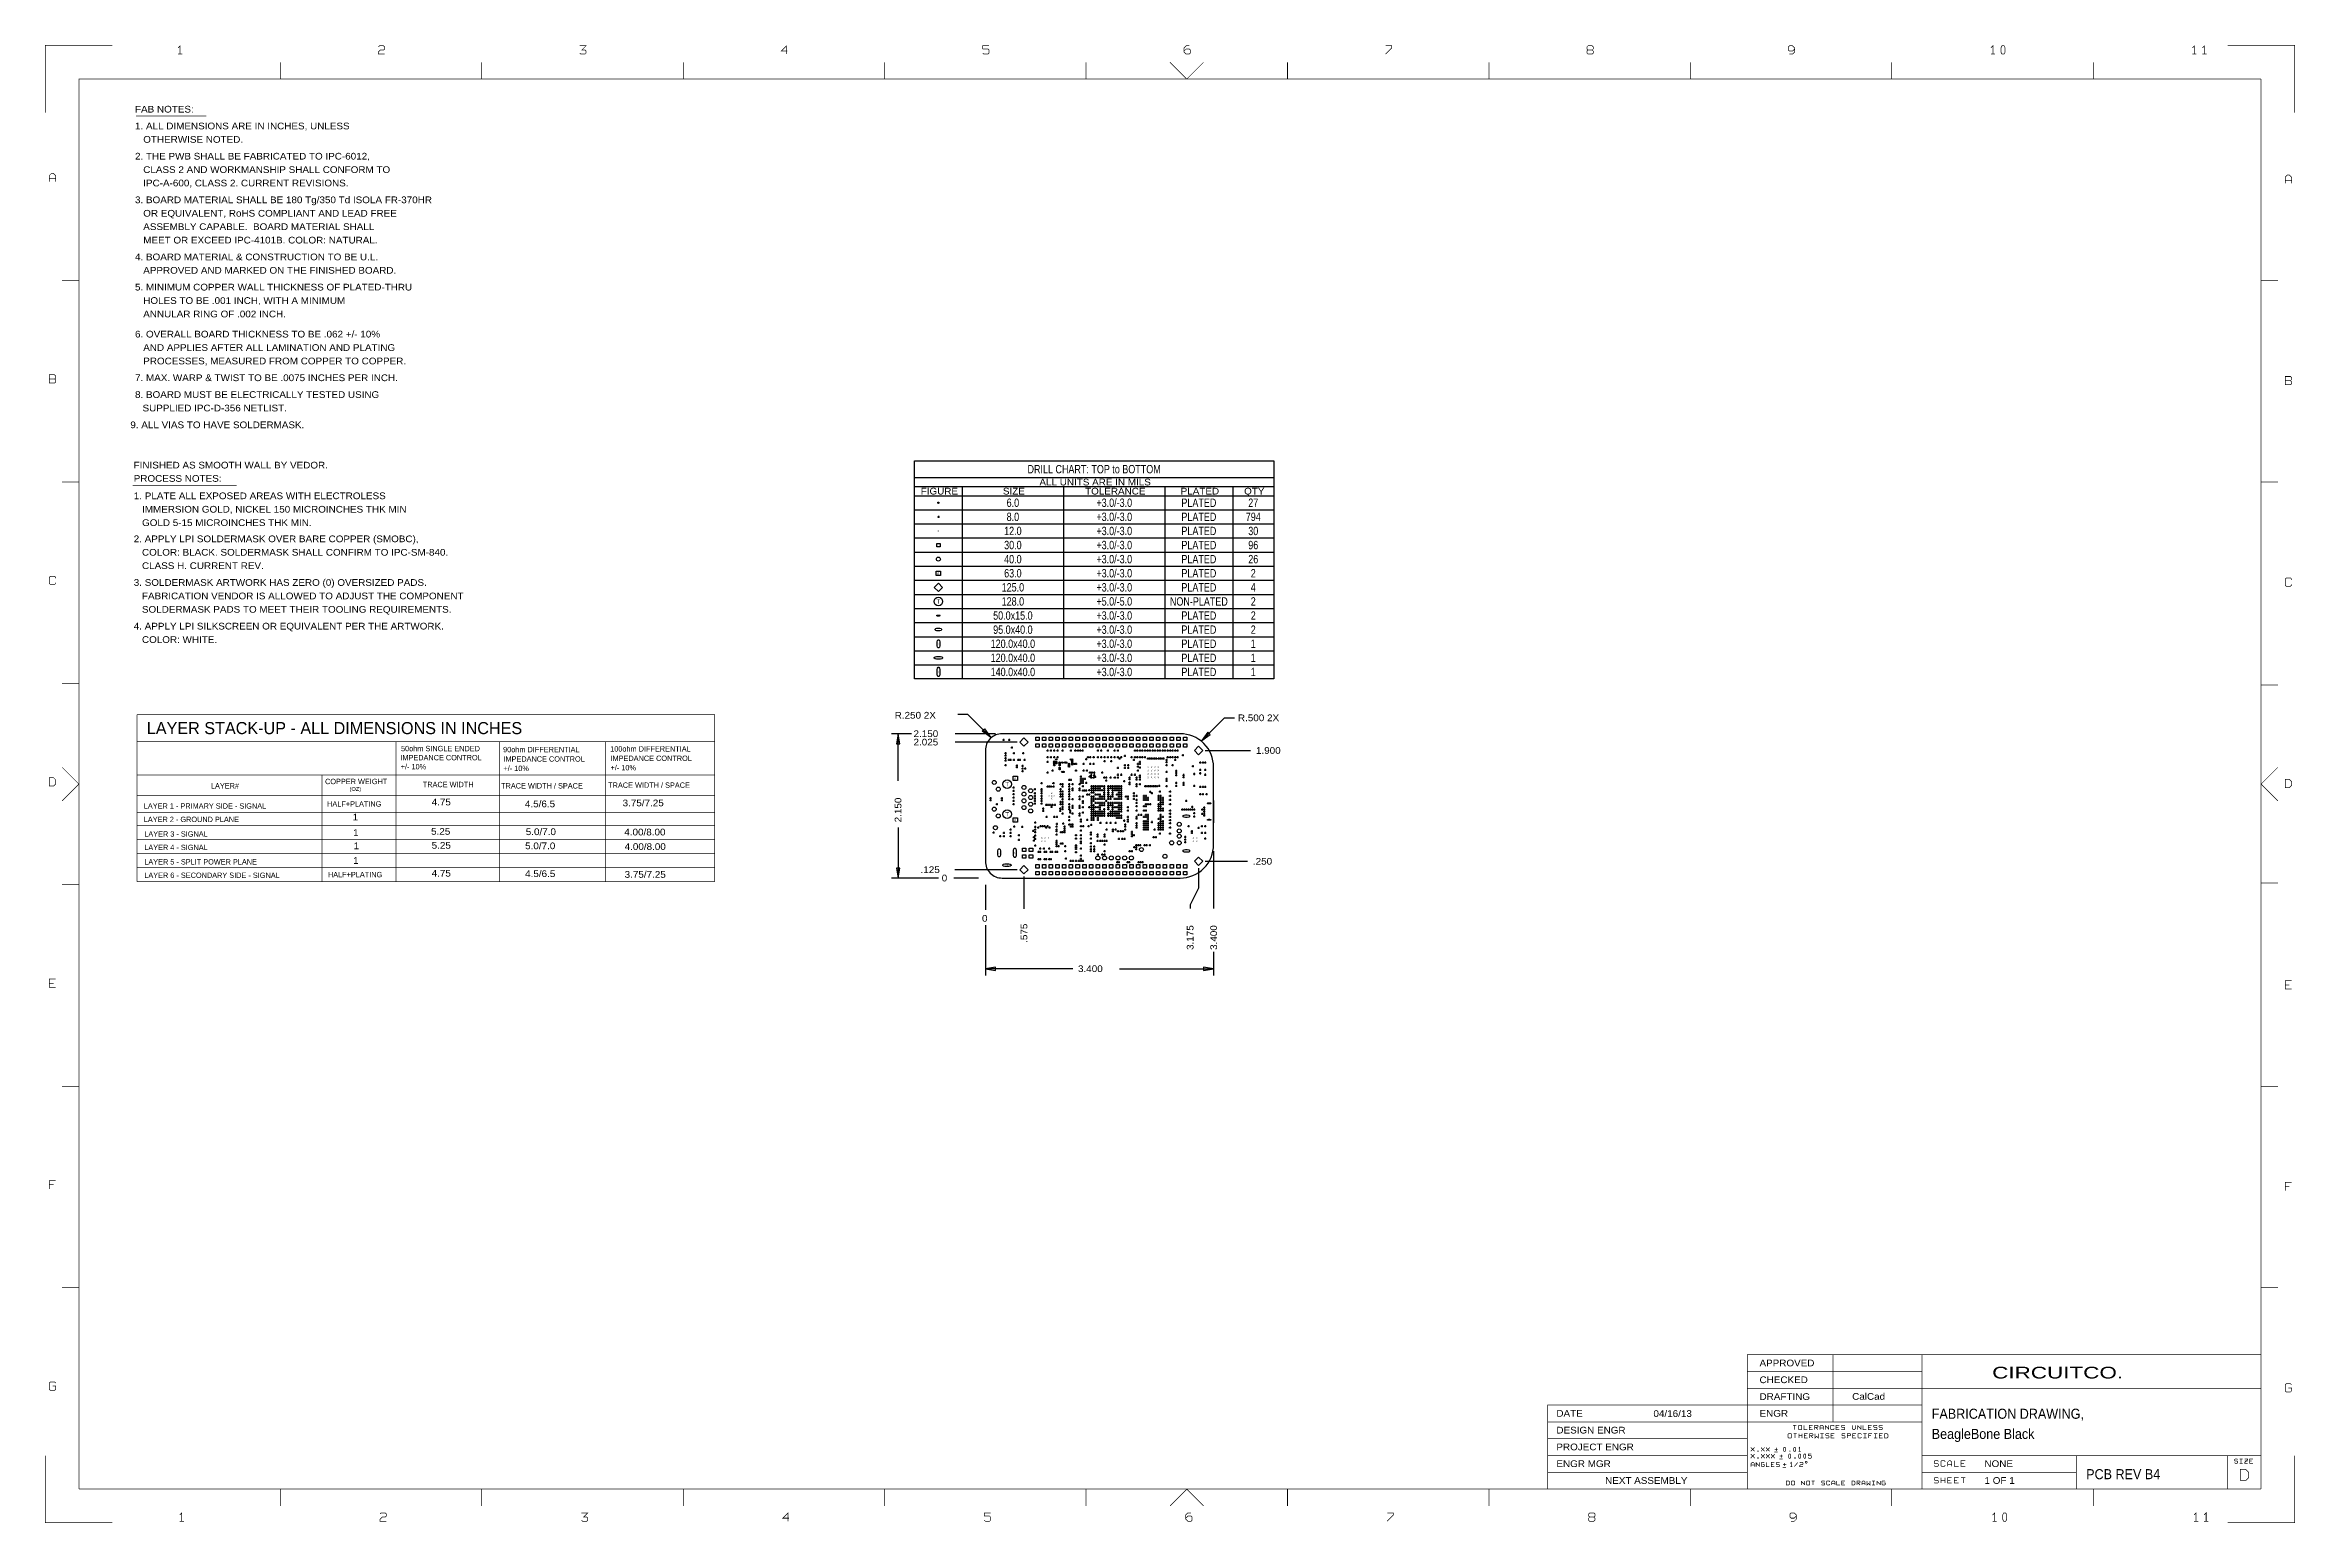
# Model space of a CAD drawing. Extents: x -14005 to 19505, y -9605 to 12407.
import ezdxf
from ezdxf.enums import TextEntityAlignment as Align

# ---------------------------------------------------------------- set-up
doc = ezdxf.new("R2010")
doc.units = 0
doc.header["$MEASUREMENT"] = 0
doc.layers.get('0').update_dxf_attribs({"color": 1, "linetype": 'CONTINUOUS'})
doc.layers.add('1', color=5, linetype='CONTINUOUS')

msp = doc.modelspace()

# ---------------------------------------------------------------- texts
at = {"layer": '1'}
for s, height, width, p in [('FAB NOTES:', 100, 1.1, (-12664.5, 11401)), ('1. ALL DIMENSIONS ARE IN INCHES, UNLESS', 100, 1.1, (-12664.5, 11151)), ('2. THE PWB SHALL BE FABRICATED TO IPC-6012,', 100, 1.1, (-12664.5, 10701)), ('   OTHERWISE NOTED.', 100, 1.1, (-12664.5, 10951)), ('   CLASS 2 AND WORKMANSHIP SHALL CONFORM TO', 100, 1.1, (-12664.5, 10501)), ('   IPC-A-600, CLASS 2. CURRENT REVISIONS.', 100, 1.1, (-12664.5, 10301)), ('3. BOARD MATERIAL SHALL BE 180 Tg/350 Td ISOLA FR-370HR', 100, 1.1, (-12664.5, 10051)), ('   ASSEMBLY CAPABLE.  BOARD MATERIAL SHALL', 100, 1.1, (-12664.5, 9651)), ('   OR EQUIVALENT, RoHS COMPLIANT AND LEAD FREE', 100, 1.1, (-12664.5, 9851)), ('   MEET OR EXCEED IPC-4101B. COLOR: NATURAL.', 100, 1.1, (-12664.5, 9451)), ('4. BOARD MATERIAL & CONSTRUCTION TO BE U.L.', 100, 1.1, (-12664.5, 9201)), ('   APPROVED AND MARKED ON THE FINISHED BOARD.', 100, 1.1, (-12664.5, 9001)), ('5. MINIMUM COPPER WALL THICKNESS OF PLATED-THRU', 100, 1.1, (-12664.5, 8751)), ('   ANNULAR RING OF .002 INCH.', 100, 1.1, (-12664.5, 8351)), ('   HOLES TO BE .001 INCH, WITH A MINIMUM', 100, 1.1, (-12664.5, 8551)), ('6. OVERALL BOARD THICKNESS TO BE .062 +/- 10%', 100, 1.1, (-12664.5, 8051)), ('   AND APPLIES AFTER ALL LAMINATION AND PLATING', 100, 1.1, (-12664.5, 7851)), ('   PROCESSES, MEASURED FROM COPPER TO COPPER.', 100, 1.1, (-12664.5, 7651)), ('7. MAX. WARP & TWIST TO BE .0075 INCHES PER INCH.', 100, 1.1, (-12664.5, 7401)), ('8. BOARD MUST BE ELECTRICALLY TESTED USING', 100, 1.1, (-12664.5, 7151)), ('   SUPPLIED IPC-D-356 NETLIST.', 100, 1.1, (-12675, 6950)), (' 9. ALL VIAS TO HAVE SOLDERMASK.', 100, 1.1, (-12775, 6700)), ('FINISHED AS SMOOTH WALL BY VEDOR.', 100, 1.1, (-12685, 6100)), ('PROCESS NOTES:', 100, 1.1, (-12683.5, 5902)), ('1. PLATE ALL EXPOSED AREAS WITH ELECTROLESS', 100, 1.1, (-12682.5, 5643)), ('   IMMERSION GOLD, NICKEL 150 MICROINCHES THK MIN', 100, 1.1, (-12682.5, 5443)), ('2. APPLY LPI SOLDERMASK OVER BARE COPPER (SMOBC),', 100, 1.1, (-12683.5, 5002)), ('   GOLD 5-15 MICROINCHES THK MIN.', 100, 1.1, (-12682.5, 5243)), ('   COLOR: BLACK. SOLDERMASK SHALL CONFIRM TO IPC-SM-840.', 100, 1.1, (-12683.5, 4802)), ('   CLASS H. CURRENT REV.', 100, 1.1, (-12683.5, 4602)), ('3. SOLDERMASK ARTWORK HAS ZERO (0) OVERSIZED PADS.', 100, 1.1, (-12683.5, 4352)), ('   SOLDERMASK PADS TO MEET THEIR TOOLING REQUIREMENTS.', 100, 1.1, (-12683.5, 3952)), ('   FABRICATION VENDOR IS ALLOWED TO ADJUST THE COMPONENT', 100, 1.1, (-12683.5, 4152)), ('4. APPLY LPI SILKSCREEN OR EQUIVALENT PER THE ARTWORK.', 100, 1.1, (-12683.5, 3702)), ('   COLOR: WHITE.', 100, 1.1, (-12683.5, 3502)), ('R.250 2X', 100, 1.1, (-1350, 2375)), ('R.500 2X', 100, 1.1, (3761.72, 2336.5)), ('2.150', 100, 1.1, (-1070, 2100)), ('2.025', 100, 1.1, (-1070, 1975)), ('IMPEDANCE CONTROL', 80, 0.9375, (-8712.5, 1754)), ('+/- 10%', 80, 0.9375, (-8707.5, 1619)), ('50ohm SINGLE ENDED', 80, 0.9375, (-8702.5, 1889)), ('90ohm DIFFERENTIAL', 80, 0.9375, (-7182.5, 1874)), ('+/- 10%', 80, 0.9375, (-7177.5, 1594)), ('IMPEDANCE CONTROL', 80, 0.9375, (-7177.5, 1734)), ('100ohm DIFFERENTIAL', 80, 0.9375, (-5587.5, 1884)), ('+/- 10%', 80, 0.9375, (-5582.5, 1604)), ('IMPEDANCE CONTROL', 80, 0.9375, (-5582.5, 1744)), ('1.900', 100, 1.1, (4030, 1850)), ('LAYER#', 80, 0.9375, (-11533.8, 1333.8)), ('COPPER WEIGHT', 80, 0.9375, (-9834.1, 1398.9)), ('(OZ)', 55, 1.145455, (-9469.1, 1298.9)), ('TRACE WIDTH', 80, 0.9375, (-8378.8, 1353.8)), ('TRACE WIDTH / SPACE', 80, 0.9375, (-7212.5, 1334)), ('TRACE WIDTH / SPACE', 80, 0.9375, (-5617.5, 1344)), ('LAYER 1 - PRIMARY SIDE - SIGNAL', 80, 0.9375, (-12533.8, 1033.8)), ('HALF+PLATING', 80, 0.9375, (-9803.8, 1063.8)), ('4.75', 100, 1.1, (-8246.5, 1082)), ('4.5/6.5', 100, 1.1, (-6857.5, 1055)), ('3.75/7.25', 100, 1.1, (-5402.5, 1069)), ('LAYER 2 - GROUND PLANE', 80, 0.9375, (-12533.8, 833.8)), ('LAYER 3 - SIGNAL', 80, 0.9375, (-12526.5, 617)), ('1', 100, 1.1, (-9423.8, 858.7)), ('1', 100, 1.1, (-9416.5, 627)), ('5.25', 100, 1.1, (-8255, 645)), ('5.0/7.0', 100, 1.1, (-6845, 640)), ('4.00/8.00', 100, 1.1, (-5377.5, 635)), ('LAYER 4 - SIGNAL', 80, 0.9375, (-12526.5, 417)), ('1', 100, 1.1, (-9407.5, 430)), ('5.25', 100, 1.1, (-8246.5, 437)), ('5.0/7.0', 100, 1.1, (-6854.5, 430)), ('4.00/8.00', 100, 1.1, (-5372.5, 419)), ('LAYER 5 - SPLIT POWER PLANE', 80, 0.9375, (-12526.5, 202)), ('LAYER 6 - SECONDARY SIDE - SIGNAL', 80, 0.9375, (-12526.5, 2)), ('HALF+PLATING', 80, 0.9375, (-9791.5, 12)), ('1', 100, 1.1, (-9416.5, 212)), ('4.75', 100, 1.1, (-8246.5, 22)), ('4.5/6.5', 100, 1.1, (-6854.5, 15)), ('3.75/7.25', 100, 1.1, (-5372.5, 4)), ('.125', 100, 1.1, (-965, 75)), ('0', 100, 1.1, (-650, -50)), ('.250', 100, 1.1, (3985, 200)), ('0', 100, 1.1, (-50, -650)), ('3.400', 100, 1.1, (1380, -1400)), ('APPROVED', 100, 1.1, (11530.1, -7272.1)), ('CIRCUITCO.', 175, 1.428571, (14994.9, -7452.9)), ('CHECKED', 100, 1.1, (11530.1, -7522.1)), ('DRAFTING', 100, 1.1, (11530.1, -7772.1)), ('CalCad', 100, 1.1, (12910, -7770)), ('DATE', 100, 1.1, (8505.1, -8022.1)), ('04/16/13', 100, 1.1, (9950, -8025)), ('ENGR', 100, 1.1, (11530.1, -8022.1)), ('FABRICATION DRAWING,', 150, 0.933333, (14094.9, -8052.9)), ('DESIGN ENGR', 100, 1.1, (8505.1, -8272.1)), ('BeagleBone Black', 150, 0.933333, (14094.9, -8352.9)), ('PROJECT ENGR', 100, 1.1, (8505.1, -8522.1)), ('ENGR MGR', 100, 1.1, (8505.1, -8772.1)), ('NONE', 100, 1.1, (14880.1, -8772.1)), ('NEXT ASSEMBLY', 100, 1.1, (9230.1, -9022.1)), ('1 OF 1', 100, 1.1, (14880.1, -9022.1)), ('PCB REV B4', 150, 0.933333, (16394.9, -8952.9))]:
    msp.add_text(s, height=height, dxfattribs=dict(at, width=width)).set_placement(p)
for s, height, width, p in [('DRILL CHART: TOP to BOTTOM', 125, 0.8, (1620, 6027.5)), ('FIGURE', 100, 1.1, (-685, 5712.5)), ('SIZE', 100, 1.1, (425, 5712.5)), ('ALL UNITS ARE IN MILS', 100, 1.1, (1635, 5847.5)), ('TOLERANCE', 100, 1.1, (1935, 5712.5)), ('PLATED', 100, 1.1, (3195, 5712.5)), ('QTY', 100, 1.1, (4005, 5712.5)), ('8.0', 125, 0.8, (410, 5317.5)), ('6.0', 125, 0.8, (410, 5527.5)), ('+3.0/-3.0', 125, 0.8, (1920, 5527.5)), ('+3.0/-3.0', 125, 0.8, (1920, 5317.5)), ('PLATED', 125, 0.8, (3180, 5527.5)), ('PLATED', 125, 0.8, (3180, 5317.5)), ('794', 125, 0.8, (3990, 5317.5)), ('27', 125, 0.8, (3990, 5527.5)), ('12.0', 125, 0.8, (410, 5107.5)), ('+3.0/-3.0', 125, 0.8, (1920, 5107.5)), ('+3.0/-3.0', 125, 0.8, (1920, 4897.5)), ('PLATED', 125, 0.8, (3180, 5107.5)), ('30', 125, 0.8, (3990, 5107.5)), ('40.0', 125, 0.8, (410, 4687.5)), ('30.0', 125, 0.8, (410, 4897.5)), ('+3.0/-3.0', 125, 0.8, (1920, 4687.5)), ('PLATED', 125, 0.8, (3180, 4897.5)), ('PLATED', 125, 0.8, (3180, 4687.5)), ('96', 125, 0.8, (3990, 4897.5)), ('26', 125, 0.8, (3990, 4687.5)), ('125.0', 125, 0.8, (410, 4267.5)), ('63.0', 125, 0.8, (410, 4477.5)), ('+3.0/-3.0', 125, 0.8, (1920, 4477.5)), ('+3.0/-3.0', 125, 0.8, (1920, 4267.5)), ('PLATED', 125, 0.8, (3180, 4477.5)), ('PLATED', 125, 0.8, (3180, 4267.5)), ('4', 125, 0.8, (3990, 4267.5)), ('2', 125, 0.8, (3990, 4477.5)), ('128.0', 125, 0.8, (410, 4057.5)), ('+5.0/-5.0', 125, 0.8, (1920, 4057.5)), ('NON-PLATED', 125, 0.8, (3180, 4057.5)), ('2', 125, 0.8, (3990, 4057.5)), ('50.0x15.0', 125, 0.8, (410, 3847.5)), ('95.0x40.0', 125, 0.8, (410, 3637.5)), ('+3.0/-3.0', 125, 0.8, (1920, 3847.5)), ('+3.0/-3.0', 125, 0.8, (1920, 3637.5)), ('PLATED', 125, 0.8, (3180, 3847.5)), ('PLATED', 125, 0.8, (3180, 3637.5)), ('2', 125, 0.8, (3990, 3847.5)), ('2', 125, 0.8, (3990, 3637.5)), ('120.0x40.0', 125, 0.8, (410, 3427.5)), ('+3.0/-3.0', 125, 0.8, (1920, 3427.5)), ('PLATED', 125, 0.8, (3180, 3427.5)), ('1', 125, 0.8, (3990, 3427.5)), ('120.0x40.0', 125, 0.8, (410, 3217.5)), ('140.0x40.0', 125, 0.8, (410, 3007.5)), ('+3.0/-3.0', 125, 0.8, (1920, 3217.5)), ('+3.0/-3.0', 125, 0.8, (1920, 3007.5)), ('PLATED', 125, 0.8, (3180, 3217.5)), ('PLATED', 125, 0.8, (3180, 3007.5)), ('1', 125, 0.8, (3990, 3217.5)), ('1', 125, 0.8, (3990, 3007.5))]:
    msp.add_text(s, height=height, dxfattribs=dict(at, width=width)).set_placement(p, align=Align.CENTER)
for s, height, p in [('X', 25, (-700, 5170)), ('p', 31.5, (-700, 4540)), ('T', 64, (-700, 4120)), ('J', 20, (-700, 3490)), ('K', 20, (-700, 3070)), ('J', 20, (-700, 3280)), ('T', 64, (325, 1400)), ('p', 31.5, (445, 1485)), ('X', 25, (2425, 1650)), ('X', 25, (2425, 1600)), ('X', 25, (2425, 1550)), ('X', 25, (2425, 1500)), ('X', 25, (2475, 1650)), ('X', 25, (2475, 1600)), ('X', 25, (2475, 1550)), ('X', 25, (2475, 1500)), ('X', 25, (2525, 1650)), ('X', 25, (2525, 1600)), ('X', 25, (2525, 1550)), ('X', 25, (2525, 1500)), ('X', 25, (2575, 1650)), ('X', 25, (2575, 1600)), ('X', 25, (2575, 1550)), ('X', 25, (2575, 1500)), ('X', 25, (950, 1225)), ('X', 25, (987.5, 1262.5)), ('X', 25, (987.5, 1225)), ('X', 25, (987.5, 1187.5)), ('X', 25, (1025, 1225)), ('T', 64, (325, 950)), ('p', 31.5, (445, 865)), ('J', 20, (204, 375)), ('K', 20, (440, 375)), ('X', 25, (840, 600)), ('X', 25, (840, 550)), ('X', 25, (890, 600)), ('X', 25, (890, 550)), ('X', 25, (940, 600)), ('X', 25, (3098.9, 600)), ('X', 25, (3098.9, 550)), ('X', 25, (3148.9, 600)), ('X', 25, (3148.9, 550)), ('J', 20, (322, 190))]:
    msp.add_text(s, height=height, dxfattribs=at).set_placement(p, align=Align.MIDDLE_CENTER)
msp.add_text('LAYER STACK-UP - ALL DIMENSIONS IN INCHES', height=180, dxfattribs=at).set_placement((-12489, 2143.6))
at = {"layer": '1', "width": 1.1}
for s, p in [('2.150', (-1250, 830)), ('.575', (625, -965)), ('3.175', (3100, -1070)), ('3.400', (3450, -1070))]:
    msp.add_text(s, height=100, rotation=90, dxfattribs=at).set_placement(p)

# ---------------------------------------------------------------- blocks, each defined once
blk = doc.blocks.new('FIGURE_CROSS')
for points in [[(-0.5, 0), (0.5, 0)], [(0, 0.5), (0, -0.5)]]:
    blk.add_lwpolyline(points)
blk = doc.blocks.new('FIGURE_CIRCLE')
blk.add_circle((0, 0), 0.5)
blk = doc.blocks.new('FIGURE_SQUARE')
blk.add_lwpolyline([(-0.5, -0.5), (-0.5, 0.5), (0.5, 0.5), (0.5, -0.5)], close=True)
blk = doc.blocks.new('FIGURE_OBLONG')
blk.add_lwpolyline([(-0.5, -0.125), (-0.5, 0.125), (-0.416, 0.375), (-0.25, 0.5), (0.25, 0.5), (0.416, 0.375), (0.5, 0.125), (0.5, -0.125), (0.416, -0.375), (0.25, -0.5), (-0.25, -0.5), (-0.416, -0.375)], close=True)
blk = doc.blocks.new('FIGURE_DIAMOND')
blk.add_lwpolyline([(-0.5, 0), (0, 0.5), (0.5, 0), (0, -0.5)], close=True)

# ---------------------------------------------------------------- linework, layer by layer
at = {"layer": '1'}
for points, const_width in [([(-13000, 12400), (-14000, 12400), (-14000, 11400)], 10), ([(-11993, 12271), (-11993, 12395), (-12024, 12364)], 10), ([(-9040, 12379), (-9024, 12395), (-8962, 12395), (-8947, 12379), (-8947, 12348), (-8962, 12333), (-9009, 12333), (-9040, 12302), (-9040, 12271), (-8947, 12271)], 10), ([(-6040, 12286), (-6024, 12271), (-5962, 12271), (-5947, 12286), (-5947, 12317), (-5962, 12333), (-6009, 12333), (-5947, 12395), (-6040, 12395)], 10), ([(-2947, 12317), (-3040, 12317), (-2962, 12395), (-2962, 12271)], 10), ([(53, 12395), (-40, 12395), (-40, 12348)], 10), ([(3038, 12395), (2991, 12395), (2960, 12364), (2960, 12302), (2991, 12271), (3038, 12271), (3053, 12286), (3053, 12333), (3038, 12348), (2991, 12348), (2960, 12317)], 10), ([(5960, 12271), (6053, 12364), (6053, 12395), (5960, 12395)], 10), ([(9038, 12333), (8976, 12333), (8960, 12317), (8960, 12286), (8976, 12271), (9038, 12271), (9053, 12286), (9053, 12317), (9038, 12333), (9053, 12348), (9053, 12379), (9038, 12395), (8976, 12395), (8960, 12379), (8960, 12348), (8976, 12333)], 10), ([(12053, 12348), (12022, 12317), (11976, 12317), (11960, 12333), (11960, 12379), (11976, 12395), (12022, 12395), (12053, 12364), (12053, 12348), (12053, 12302), (12022, 12271), (11976, 12271)], 10), ([(15007, 12271), (15007, 12395), (14976, 12364)], 10), ([(18007, 12271), (18007, 12395), (17976, 12364)], 10), ([(18126, 12364), (18157, 12395), (18157, 12271)], 10), ([(19500, 11400), (19500, 12400), (18500, 12400)], 10), ([(-11962, 12271), (-12024, 12271)], 10), ([(-10500, 12150), (-10500, 11900)], 10), ([(-7500, 11900), (-7500, 12150)], 10), ([(-4500, 12150), (-4500, 11900)], 10), ([(-1500, 11900), (-1500, 12150)], 10), ([(-40, 12286), (-24, 12271), (38, 12271), (53, 12286), (53, 12333), (38, 12348), (-40, 12348)], 10), ([(1500, 12150), (1500, 11900)], 10), ([(3250, 12150), (3000, 11900), (2750, 12150)], 10), ([(4500, 11900), (4500, 12150)], 10), ([(7500, 12150), (7500, 11900)], 10), ([(10500, 11900), (10500, 12150)], 10), ([(13500, 12150), (13500, 11900)], 10), ([(15038, 12271), (14976, 12271)], 10), ([(16500, 11900), (16500, 12150)], 10), ([(18038, 12271), (17976, 12271)], 10), ([(18126, 12271), (18188, 12271)], 10), ([(-13500, -9100), (-13500, 11900), (19000, 11900)], 10), ([(19000, -9100), (19000, 11900)], 10), ([(-12650, 11350), (-11600, 11350)], 8), ([(-13940, 10371), (-13940, 10464), (-13909, 10495), (-13878, 10495), (-13847, 10464), (-13847, 10371)], 10), ([(-13847, 10417), (-13940, 10417)], 10), ([(19453, 10346), (19453, 10439), (19422, 10470), (19391, 10470), (19360, 10439), (19360, 10346)], 10), ([(19360, 10392), (19453, 10392)], 10), ([(-13750, 8900), (-13500, 8900)], 10), ([(19250, 8900), (19000, 8900)], 10), ([(-13862, 7433), (-13940, 7433)], 10), ([(19360, 7408), (19438, 7408)], 10), ([(-13500, 5900), (-13750, 5900)], 10), ([(-12700, 5850), (-11150, 5850)], 8), ([(19250, 5900), (19000, 5900)], 10), ([(-13847, 4464), (-13847, 4479), (-13862, 4495), (-13924, 4495), (-13940, 4479), (-13940, 4386), (-13924, 4371), (-13862, 4371), (-13847, 4386), (-13847, 4402)], 10), ([(19453, 4439), (19453, 4454), (19438, 4470), (19376, 4470), (19360, 4454), (19360, 4361), (19376, 4346), (19438, 4346), (19453, 4361), (19453, 4377)], 10), ([(-13750, 2900), (-13500, 2900)], 10), ([(19250, 2875), (19000, 2875)], 10), ([(-12633.5, -52), (-12633.8, 2433.8)], 9.8), ([(-12633.8, 2433.8), (-4033.8, 2433.8), (-4033.5, -52)], 9.8), ([(-12633.8, 2033.8), (-4033.8, 2033.8)], 9.8), ([(-8777.5, 2034), (-8777.5, -52)], 9.8), ([(-7237.5, 2034), (-7237.5, -52)], 9.8), ([(-5657.5, 2034), (-5657.5, -52)], 9.8), ([(-13750, 1650), (-13500, 1400), (-13750, 1150)], 10), ([(-12633.8, 1533.8), (-4033.8, 1533.8)], 9.8), ([(-9877.5, 1534), (-9877.5, -52)], 9.8), ([(19250, 1650), (19000, 1400), (19250, 1150)], 10), ([(-12633.8, 1233.8), (-4033.8, 1233.8)], 9.8), ([(-12629.1, 978.6), (-4033.5, 979)], 9.8), ([(-12629.1, 778.6), (-4033.5, 779)], 9.8), ([(-12633.8, 363.7), (-4033.8, 363.7)], 9.8), ([(-12629.1, 573.9), (-4033.5, 574)], 9.8), ([(-12629.1, 158.9), (-4033.5, 159)], 9.8), ([(-13750, -100), (-13500, -100)], 10), ([(-12633.8, -51.3), (-4033.8, -51.3)], 9.8), ([(19250, -75), (19000, -75)], 10), ([(-13847, -1629), (-13940, -1629), (-13940, -1505), (-13847, -1505)], 10), ([(-13940, -1567), (-13878, -1567)], 10), ([(19453, -1654), (19360, -1654), (19360, -1530), (19453, -1530)], 10), ([(19360, -1592), (19422, -1592)], 10), ([(-13500, -3100), (-13750, -3100)], 10), ([(19250, -3100), (19000, -3100)], 10), ([(-13847, -4505), (-13940, -4505), (-13940, -4629)], 10), ([(-13940, -4567), (-13878, -4567)], 10), ([(19453, -4530), (19360, -4530), (19360, -4654)], 10), ([(19360, -4592), (19422, -4592)], 10), ([(-13750, -6100), (-13500, -6100)], 10), ([(19250, -6100), (19000, -6100)], 10), ([(12625, -7100), (13950, -7100), (13950, -7600), (12625, -7600), (12625, -7100), (11350, -7100), (11350, -9100)], 10), ([(11350, -7350), (12850, -7350), (13950, -7350)], 10), ([(19000, -7100), (13950, -7100)], 10), ([(-13847, -7521), (-13862, -7505), (-13924, -7505), (-13940, -7521), (-13940, -7614), (-13924, -7629), (-13862, -7629), (-13847, -7614), (-13847, -7567), (-13893, -7567)], 10), ([(11350, -7600), (12625, -7600)], 10), ([(12625, -7850), (12625, -7600)], 10), ([(13950, -9100), (13950, -7600), (19000, -7600)], 10), ([(19000, -7650), (19000, -7600)], 10), ([(19453, -7546), (19438, -7530), (19376, -7530), (19360, -7546), (19360, -7639), (19376, -7654), (19438, -7654), (19453, -7639), (19453, -7592), (19407, -7592)], 10), ([(13950, -7850), (11350, -7850), (8375, -7850), (8375, -9100)], 10), ([(12625, -7850), (12625, -8100)], 10), ([(13950, -8100), (11350, -8100), (8375, -8100)], 10), ([(8375, -8350), (11350, -8350)], 10), ([(12031, -8148), (12055, -8148), (12055, -8214)], 10), ([(12080, -8148), (12031, -8148)], 10), ([(12036, -8273), (12060, -8273), (12060, -8339)], 10), ([(12085, -8273), (12036, -8273)], 10), ([(12116, -8273), (12116, -8339)], 10), ([(12116, -8306), (12165, -8306)], 10), ([(12165, -8339), (12165, -8273)], 10), ([(12240, -8214), (12191, -8214), (12191, -8148)], 10), ([(12245, -8339), (12196, -8339), (12196, -8273), (12245, -8273)], 10), ([(12196, -8306), (12229, -8306)], 10), ([(12320, -8214), (12271, -8214), (12271, -8148), (12320, -8148)], 10), ([(12271, -8181), (12304, -8181)], 10), ([(12276, -8306), (12317, -8306), (12325, -8298), (12325, -8281), (12317, -8273), (12276, -8273), (12276, -8339)], 10), ([(12325, -8339), (12292, -8306)], 10), ([(12351, -8181), (12392, -8181), (12400, -8173), (12400, -8156), (12392, -8148), (12351, -8148), (12351, -8214)], 10), ([(12405, -8273), (12405, -8339), (12380, -8314), (12356, -8339), (12356, -8273)], 10), ([(12367, -8181), (12400, -8214)], 10), ([(12431, -8214), (12431, -8164), (12447, -8148), (12464, -8148), (12480, -8164), (12480, -8214)], 10), ([(12480, -8189), (12431, -8189)], 10), ([(12436, -8273), (12485, -8273)], 10), ([(12436, -8339), (12485, -8339)], 10), ([(12460, -8273), (12460, -8339)], 10), ([(12511, -8148), (12511, -8214)], 10), ([(12511, -8156), (12560, -8206)], 10), ([(12516, -8331), (12524, -8339), (12557, -8339), (12565, -8331), (12565, -8314), (12557, -8306), (12524, -8306), (12516, -8298), (12516, -8281), (12524, -8273), (12557, -8273), (12565, -8281)], 10), ([(12560, -8214), (12560, -8148)], 10), ([(12640, -8197), (12640, -8206), (12632, -8214), (12599, -8214), (12591, -8206), (12591, -8156), (12599, -8148), (12632, -8148), (12640, -8156), (12640, -8164)], 10), ([(12645, -8339), (12596, -8339), (12596, -8273), (12645, -8273)], 10), ([(12596, -8306), (12629, -8306)], 10), ([(12720, -8214), (12671, -8214), (12671, -8148), (12720, -8148)], 10), ([(12671, -8181), (12704, -8181)], 10), ([(12751, -8206), (12759, -8214), (12792, -8214), (12800, -8206), (12800, -8189), (12792, -8181), (12759, -8181), (12751, -8173), (12751, -8156), (12759, -8148), (12792, -8148), (12800, -8156)], 10), ([(12805, -8281), (12797, -8273), (12764, -8273), (12756, -8281), (12756, -8298), (12764, -8306), (12797, -8306), (12805, -8314), (12805, -8331), (12797, -8339), (12764, -8339), (12756, -8331)], 10), ([(12836, -8306), (12877, -8306), (12885, -8298), (12885, -8281), (12877, -8273), (12836, -8273), (12836, -8339)], 10), ([(12911, -8148), (12911, -8197), (12927, -8214), (12944, -8214), (12960, -8197), (12960, -8148)], 10), ([(12965, -8273), (12916, -8273), (12916, -8339), (12965, -8339)], 10), ([(12949, -8306), (12916, -8306)], 10), ([(12991, -8148), (12991, -8214)], 10), ([(13040, -8206), (12991, -8156)], 10), ([(13045, -8322), (13045, -8331), (13037, -8339), (13004, -8339), (12996, -8331), (12996, -8281), (13004, -8273), (13037, -8273), (13045, -8281), (13045, -8289)], 10), ([(13040, -8214), (13040, -8148)], 10), ([(13071, -8148), (13071, -8214), (13120, -8214)], 10), ([(13076, -8273), (13125, -8273)], 10), ([(13125, -8339), (13076, -8339)], 10), ([(13100, -8339), (13100, -8273)], 10), ([(13200, -8214), (13151, -8214), (13151, -8148), (13200, -8148)], 10), ([(13151, -8181), (13184, -8181)], 10), ([(13205, -8273), (13156, -8273), (13156, -8339)], 10), ([(13156, -8306), (13189, -8306)], 10), ([(13231, -8206), (13239, -8214), (13272, -8214), (13280, -8206), (13280, -8189), (13272, -8181), (13239, -8181), (13231, -8173), (13231, -8156), (13239, -8148), (13272, -8148), (13280, -8156)], 10), ([(13236, -8273), (13285, -8273)], 10), ([(13285, -8339), (13236, -8339)], 10), ([(13260, -8339), (13260, -8273)], 10), ([(13311, -8206), (13319, -8214), (13352, -8214), (13360, -8206), (13360, -8189), (13352, -8181), (13319, -8181), (13311, -8173), (13311, -8156), (13319, -8148), (13352, -8148), (13360, -8156)], 10), ([(13365, -8273), (13316, -8273), (13316, -8339), (13365, -8339)], 10), ([(13349, -8306), (13316, -8306)], 10), ([(-13000, -9600), (-14000, -9600), (-14000, -8600)], 10), ([(8375, -8600), (11350, -8600)], 10), ([(11452, -8540), (11452, -8532), (11405, -8485), (11405, -8478)], 10), ([(11452, -8478), (11452, -8485), (11405, -8532), (11405, -8540)], 10), ([(11405, -8578), (11405, -8585), (11452, -8632), (11452, -8640)], 10), ([(11405, -8640), (11405, -8632), (11452, -8585)], 10), ([(11452, -8765), (11452, -8718), (11436, -8703), (11421, -8703), (11405, -8718), (11405, -8765)], 10), ([(11452, -8585), (11452, -8578)], 10), ([(11480, -8703), (11480, -8765)], 10), ([(11527, -8757), (11480, -8710)], 10), ([(11527, -8765), (11527, -8703)], 10), ([(11602, -8540), (11602, -8532), (11555, -8485), (11555, -8478)], 10), ([(11602, -8478), (11602, -8485), (11555, -8532), (11555, -8540)], 10), ([(11555, -8640), (11555, -8632), (11602, -8585), (11602, -8578)], 10), ([(11555, -8578), (11555, -8585), (11602, -8632), (11602, -8640)], 10), ([(11602, -8710), (11594, -8703), (11563, -8703), (11555, -8710), (11555, -8757), (11563, -8765), (11594, -8765), (11602, -8757), (11602, -8734), (11578, -8734)], 10), ([(11630, -8540), (11630, -8532), (11677, -8485), (11677, -8478)], 10), ([(11677, -8540), (11677, -8532), (11630, -8485), (11630, -8478)], 10), ([(11630, -8578), (11630, -8585), (11677, -8632), (11677, -8640)], 10), ([(11630, -8640), (11630, -8632), (11677, -8585), (11677, -8578)], 10), ([(11677, -8765), (11630, -8765), (11630, -8703)], 10), ([(11705, -8640), (11705, -8632), (11752, -8585), (11752, -8578)], 10), ([(11705, -8578), (11705, -8585), (11752, -8632), (11752, -8640)], 10), ([(11752, -8765), (11705, -8765), (11705, -8703), (11752, -8703)], 10), ([(11800, -8550), (11750, -8550)], 10), ([(11755, -8509), (11802, -8509)], 10), ([(11778, -8532), (11778, -8485)], 10), ([(11827, -8710), (11819, -8703), (11788, -8703), (11780, -8710), (11780, -8726), (11788, -8734), (11819, -8734), (11827, -8741), (11827, -8757), (11819, -8765), (11788, -8765), (11780, -8757)], 10), ([(11875, -8650), (11825, -8650)], 10), ([(11830, -8609), (11877, -8609)], 10), ([(11853, -8632), (11853, -8585)], 10), ([(11903, -8757), (11903, -8710)], 10), ([(11988, -8718), (12003, -8703), (12003, -8765)], 10), ([(12055, -8765), (12055, -8757), (12094, -8710), (12094, -8703)], 10), ([(12128, -8540), (12128, -8478), (12113, -8493)], 10), ([(12113, -8540), (12144, -8540)], 10), ([(12130, -8710), (12138, -8703), (12169, -8703), (12177, -8710), (12177, -8726), (12169, -8734), (12146, -8734), (12130, -8749), (12130, -8765), (12177, -8765)], 10), ([(12255, -8632), (12263, -8640), (12294, -8640), (12302, -8632), (12302, -8609), (12294, -8601), (12255, -8601), (12255, -8578), (12302, -8578)], 10), ([(13950, -8600), (16250, -8600)], 10), ([(14194, -8689), (14184, -8678), (14142, -8678), (14132, -8689), (14132, -8709), (14142, -8720), (14184, -8720), (14194, -8730), (14194, -8751), (14184, -8761), (14142, -8761), (14132, -8751)], 10), ([(14294, -8740), (14294, -8751), (14284, -8761), (14242, -8761), (14232, -8751), (14232, -8689), (14242, -8678), (14284, -8678), (14294, -8689), (14294, -8699)], 10), ([(14394, -8761), (14394, -8699), (14373, -8678), (14353, -8678), (14332, -8699), (14332, -8761)], 10), ([(14494, -8761), (14432, -8761), (14432, -8678)], 10), ([(14594, -8761), (14532, -8761), (14532, -8678), (14594, -8678)], 10), ([(16250, -9100), (16250, -8600), (18500, -8600)], 10), ([(19500, -8600), (19500, -9600), (18500, -9600)], 10), ([(19000, -8600), (18500, -8600), (18500, -9100)], 10), ([(18652, -8660), (18644, -8653), (18613, -8653), (18605, -8660), (18605, -8676), (18613, -8684), (18644, -8684), (18652, -8691), (18652, -8707), (18644, -8715), (18613, -8715), (18605, -8707)], 10), ([(18680, -8653), (18727, -8653)], 10), ([(18680, -8715), (18727, -8715)], 10), ([(18703, -8715), (18703, -8653)], 10), ([(18755, -8653), (18802, -8653), (18802, -8660), (18755, -8707), (18755, -8715), (18802, -8715)], 10), ([(18802, -8684), (18755, -8684)], 10), ([(18877, -8653), (18830, -8653), (18830, -8715), (18877, -8715)], 10), ([(18861, -8684), (18830, -8684)], 10), ([(11350, -8850), (8375, -8850)], 10), ([(11405, -8741), (11452, -8741)], 10), ([(11736, -8734), (11705, -8734)], 10), ([(11925, -8775), (11875, -8775)], 10), ([(11880, -8734), (11927, -8734)], 10), ([(12019, -8765), (11988, -8765)], 10), ([(12155, -9040), (12155, -8978)], 10), ([(12155, -8985), (12202, -9032)], 10), ([(12202, -9040), (12202, -8978)], 10), ([(12328, -9040), (12328, -8978), (12305, -8978), (12352, -8978)], 10), ([(12502, -8985), (12494, -8978), (12463, -8978), (12455, -8985), (12455, -9001), (12463, -9009), (12494, -9009), (12502, -9016), (12502, -9032), (12494, -9040), (12463, -9040), (12455, -9032)], 10), ([(12577, -9024), (12577, -9032), (12569, -9040), (12538, -9040), (12530, -9032), (12530, -8985), (12538, -8978), (12569, -8978), (12577, -8985), (12577, -8993)], 10), ([(12652, -9040), (12652, -8993), (12636, -8978), (12621, -8978), (12605, -8993), (12605, -9040)], 10), ([(12605, -9016), (12652, -9016)], 10), ([(12727, -9040), (12680, -9040), (12680, -8978)], 10), ([(12802, -8978), (12755, -8978), (12755, -9040), (12802, -9040)], 10), ([(12755, -9009), (12786, -9009)], 10), ([(12980, -9040), (12980, -8978), (13019, -8978), (13027, -8985), (13027, -9001), (13019, -9009), (12980, -9009)], 10), ([(12996, -9009), (13027, -9040)], 10), ([(13055, -9040), (13055, -8993), (13071, -8978), (13086, -8978), (13102, -8993), (13102, -9040)], 10), ([(13102, -9016), (13055, -9016)], 10), ([(13130, -8978), (13130, -9040), (13153, -9016), (13177, -9040), (13177, -8978)], 10), ([(13205, -8978), (13252, -8978)], 10), ([(13205, -9040), (13252, -9040)], 10), ([(13228, -8978), (13228, -9040)], 10), ([(13280, -9040), (13280, -8978)], 10), ([(13280, -8985), (13327, -9032)], 10), ([(13327, -9040), (13327, -8978)], 10), ([(13402, -8985), (13394, -8978), (13363, -8978), (13355, -8985), (13355, -9032), (13363, -9040), (13394, -9040), (13402, -9032), (13402, -9009), (13378, -9009)], 10), ([(16250, -8850), (13950, -8850)], 10), ([(14194, -8939), (14184, -8928), (14142, -8928), (14132, -8939), (14132, -8959), (14142, -8970), (14184, -8970), (14194, -8980), (14194, -9001), (14184, -9011), (14142, -9011), (14132, -9001)], 10), ([(14232, -9011), (14232, -8928)], 10), ([(14232, -8970), (14294, -8970)], 10), ([(14294, -9011), (14294, -8928)], 10), ([(14332, -8730), (14394, -8730)], 10), ([(14394, -8928), (14332, -8928), (14332, -9011), (14394, -9011)], 10), ([(14332, -8970), (14373, -8970)], 10), ([(14494, -9011), (14432, -9011), (14432, -8928), (14494, -8928)], 10), ([(14432, -8970), (14473, -8970)], 10), ([(14532, -8720), (14573, -8720)], 10), ([(14532, -8928), (14563, -8928), (14563, -9011)], 10), ([(14594, -8928), (14532, -8928)], 10), ([(19000, -9100), (-13500, -9100)], 10), ([(-10500, -9100), (-10500, -9350)], 10), ([(-7500, -9350), (-7500, -9100)], 10), ([(-4500, -9100), (-4500, -9350)], 10), ([(-1500, -9350), (-1500, -9100)], 10), ([(1500, -9100), (1500, -9350)], 10), ([(2750, -9350), (3000, -9100), (3250, -9350)], 10), ([(4500, -9100), (4500, -9350)], 10), ([(7500, -9350), (7500, -9100)], 10), ([(10500, -9100), (10500, -9350)], 10), ([(13500, -9100), (13500, -9350)], 10), ([(13950, -9100), (14000, -9100)], 10), ([(16500, -9350), (16500, -9100)], 10), ([(-11999, -9486), (-11968, -9455), (-11968, -9579)], 10), ([(-11999, -9579), (-11937, -9579)], 10), ([(-8922, -9579), (-9015, -9579), (-9015, -9548), (-8984, -9517), (-8937, -9517), (-8922, -9502), (-8922, -9471), (-8937, -9455), (-8999, -9455), (-9015, -9471)], 10), ([(-6015, -9455), (-5922, -9455), (-5984, -9517), (-5937, -9517), (-5922, -9533), (-5922, -9564), (-5937, -9579), (-5999, -9579), (-6015, -9564)], 10), ([(-2937, -9579), (-2937, -9455), (-3015, -9533), (-2922, -9533)], 10), ([(-15, -9564), (1, -9579), (63, -9579), (78, -9564), (78, -9517), (63, -9502), (-15, -9502), (-15, -9455), (78, -9455)], 10), ([(3063, -9455), (3016, -9455), (2985, -9486), (2985, -9548), (3016, -9579), (3063, -9579), (3078, -9564), (3078, -9517), (3063, -9502), (3016, -9502), (2985, -9533)], 10), ([(5985, -9579), (6078, -9486), (6078, -9455), (5985, -9455)], 10), ([(9001, -9517), (8985, -9502), (8985, -9471), (9001, -9455), (9063, -9455), (9078, -9471), (9078, -9502), (9063, -9517), (9078, -9533), (9078, -9564), (9063, -9579), (9001, -9579), (8985, -9564), (8985, -9533), (9001, -9517), (9063, -9517)], 10), ([(12078, -9502), (12047, -9533), (12001, -9533), (11985, -9517), (11985, -9471), (12001, -9455), (12047, -9455), (12078, -9486), (12078, -9502), (12078, -9548), (12047, -9579), (12001, -9579)], 10), ([(15032, -9579), (15032, -9455), (15001, -9486)], 10), ([(15063, -9579), (15001, -9579)], 10), ([(18001, -9486), (18032, -9455), (18032, -9579)], 10), ([(18001, -9579), (18063, -9579)], 10), ([(18182, -9579), (18182, -9455), (18151, -9486)], 10), ([(18151, -9579), (18213, -9579)], 10)]:
    msp.add_lwpolyline(points, dxfattribs=dict(at, const_width=const_width))
at = {"layer": '1', "const_width": 10}
for points in [[(15141, 12271), (15126, 12302), (15126, 12364), (15141, 12395), (15172, 12395), (15188, 12364), (15188, 12302), (15172, 12271)], [(-13940, 7371), (-13862, 7371), (-13847, 7386), (-13847, 7417), (-13862, 7433), (-13847, 7448), (-13847, 7479), (-13862, 7495), (-13940, 7495), (-13940, 7433)], [(19360, 7346), (19438, 7346), (19453, 7361), (19453, 7392), (19438, 7408), (19453, 7423), (19453, 7454), (19438, 7470), (19360, 7470), (19360, 7408)], [(-13940, 1371), (-13878, 1371), (-13847, 1402), (-13847, 1464), (-13878, 1495), (-13940, 1495)], [(19360, 1346), (19422, 1346), (19453, 1377), (19453, 1439), (19422, 1470), (19360, 1470)], [(11956, -8331), (11964, -8339), (11997, -8339), (12005, -8331), (12005, -8281), (11997, -8273), (11964, -8273), (11956, -8281)], [(12111, -8206), (12119, -8214), (12152, -8214), (12160, -8206), (12160, -8156), (12152, -8148), (12119, -8148), (12111, -8156)], [(13396, -8339), (13429, -8339), (13445, -8322), (13445, -8289), (13429, -8273), (13396, -8273)], [(11503, -8540), (11511, -8540), (11511, -8532), (11503, -8532)], [(11503, -8640), (11511, -8640), (11511, -8632), (11503, -8632)], [(11896, -8540), (11888, -8524), (11888, -8493), (11896, -8478), (11911, -8478), (11919, -8493), (11919, -8524), (11911, -8540)], [(11971, -8640), (11963, -8624), (11963, -8593), (11971, -8578), (11986, -8578), (11994, -8593), (11994, -8624), (11986, -8640)], [(11978, -8540), (11986, -8540), (11986, -8532), (11978, -8532)], [(12046, -8540), (12038, -8524), (12038, -8493), (12046, -8478), (12061, -8478), (12069, -8493), (12069, -8524), (12061, -8540)], [(12053, -8640), (12061, -8640), (12061, -8632), (12053, -8632)], [(12121, -8640), (12113, -8624), (12113, -8593), (12121, -8578), (12136, -8578), (12144, -8593), (12144, -8624), (12136, -8640)], [(12196, -8640), (12188, -8624), (12188, -8593), (12196, -8578), (12211, -8578), (12219, -8593), (12219, -8624), (12211, -8640)], [(12240, -8700), (12238, -8692), (12233, -8687), (12225, -8685), (12218, -8687), (12212, -8692), (12210, -8700), (12212, -8707), (12218, -8713), (12225, -8715), (12233, -8713), (12238, -8707)], [(11930, -9040), (11961, -9040), (11977, -9024), (11977, -8993), (11961, -8978), (11930, -8978)], [(12005, -9032), (12013, -9040), (12044, -9040), (12052, -9032), (12052, -8985), (12044, -8978), (12013, -8978), (12005, -8985)], [(12230, -9032), (12238, -9040), (12269, -9040), (12277, -9032), (12277, -8985), (12269, -8978), (12238, -8978), (12230, -8985)], [(12905, -9040), (12936, -9040), (12952, -9024), (12952, -8993), (12936, -8978), (12905, -8978)], [(18689, -8972), (18771, -8972), (18813, -8931), (18813, -8848), (18771, -8807), (18689, -8807)], [(15166, -9579), (15151, -9548), (15151, -9486), (15166, -9455), (15197, -9455), (15213, -9486), (15213, -9548), (15197, -9579)]]:
    msp.add_lwpolyline(points, close=True, dxfattribs=at)
at = {"layer": '1'}
for points in [[(-1055, 2965), (-1055, 6215), (4295, 6215), (4295, 2965)], [(-1275, 2000), (-1300, 2150), (-1325, 2000)], [(-13.43, 2223.71), (75, 2100), (-48.77, 2188.35)], [(3313.43, 2173.71), (3225, 2050), (3348.77, 2138.35)], [(-1325, 150), (-1300, 0), (-1275, 150)], [(150, -1325), (0, -1350), (150, -1375)], [(3250, -1375), (3400, -1350), (3250, -1325)]]:
    msp.add_lwpolyline(points, close=True, dxfattribs=at)
for points in [[(-1055, 5965), (4295, 5965)], [(-1055, 5830), (4295, 5830)], [(-345, 5830), (-345, 2965)], [(1165, 5830), (1165, 2965)], [(2675, 5830), (2675, 2965)], [(3685, 5830), (3685, 2965)], [(-1055, 5695), (4295, 5695)], [(-1055, 5485), (4295, 5485)], [(-1055, 5275), (4295, 5275)], [(-1055, 5065), (4295, 5065)], [(-1055, 4855), (4295, 4855)], [(-1055, 4645), (4295, 4645)], [(-1055, 4435), (4295, 4435)], [(-1055, 4225), (4295, 4225)], [(-1055, 4015), (4295, 4015)], [(-1055, 3805), (4295, 3805)], [(-1055, 3595), (4295, 3595)], [(-1055, 3385), (4295, 3385)], [(-1055, 3175), (4295, 3175)], [(75, 2100), (-261.72, 2436.5), (-411.72, 2436.5)], [(3225, 2050), (3561.72, 2386.5), (3711.72, 2386.5)], [(-1100, 2150), (-1400, 2150)], [(-1300, 1449), (-1300, 2150)], [(150, 2150), (-451, 2150)], [(475, 2025), (-451, 2025)], [(3275, 1900), (3951, 1900)], [(3400, 1155.35), (3400, 824.65)], [(-1300, 751), (-1300, 0)], [(3400, 400), (3400, -451)], [(-700, 0), (-1400, 0)], [(-100, 0), (-471, 0)], [(475, 125), (-456, 125)], [(575, 25), (575, -456)], [(3175, 150), (3175, -150), (3050, -400), (3050, -451)], [(3275, 250), (3906, 250)], [(0, -100), (0, -471)], [(0, -700), (0, -1450)], [(3400, -1100), (3400, -1450)], [(1301, -1350), (0, -1350)], [(1999, -1350), (3400, -1350)]]:
    msp.add_lwpolyline(points, dxfattribs=at)
msp.add_lwpolyline([(250, 0), (2900, 0, 0.414214), (3400, 500), (3400, 1650, 0.414214), (2900, 2150), (250, 2150, 0.414214), (0, 1900), (0, 250, 0.414214)], format="xyb", close=True, dxfattribs=at)

# ---------------------------------------------------------------- block references
for name, p, xscale, yscale in [('FIGURE_CROSS', (-700, 5380), 30, 30), ('FIGURE_CIRCLE', (-700, 5590), 19.69, 19.69), ('FIGURE_CIRCLE', (-700, 4750), 60, 60), ('FIGURE_SQUARE', (-700, 4960), 50, 50), ('FIGURE_DIAMOND', (-700, 4330), 125, 125), ('FIGURE_SQUARE', (-700, 4540), 63, 63), ('FIGURE_CIRCLE', (-700, 4120), 128, 128), ('FIGURE_OBLONG', (-700, 3700), 95, 40), ('FIGURE_OBLONG', (-700, 3910), 50, 15), ('FIGURE_OBLONG', (-700, 3280), 120, 40), ('FIGURE_CROSS', (270, 2056.5), 30, 30), ('FIGURE_CROSS', (355, 2056.5), 30, 30), ('FIGURE_DIAMOND', (575, 2025), 125, 125), ('FIGURE_SQUARE', (775, 2075), 50, 50), ('FIGURE_SQUARE', (875, 2075), 50, 50), ('FIGURE_SQUARE', (975, 2075), 50, 50), ('FIGURE_SQUARE', (1075, 2075), 50, 50), ('FIGURE_SQUARE', (1175, 2075), 50, 50), ('FIGURE_SQUARE', (1275, 2075), 50, 50), ('FIGURE_SQUARE', (1375, 2075), 50, 50), ('FIGURE_SQUARE', (1475, 2075), 50, 50), ('FIGURE_SQUARE', (1575, 2075), 50, 50), ('FIGURE_SQUARE', (1675, 2075), 50, 50), ('FIGURE_SQUARE', (1775, 2075), 50, 50), ('FIGURE_SQUARE', (1875, 2075), 50, 50), ('FIGURE_SQUARE', (1975, 2075), 50, 50), ('FIGURE_SQUARE', (2075, 2075), 50, 50), ('FIGURE_SQUARE', (2175, 2075), 50, 50), ('FIGURE_SQUARE', (2275, 2075), 50, 50), ('FIGURE_SQUARE', (2375, 2075), 50, 50), ('FIGURE_SQUARE', (2475, 2075), 50, 50), ('FIGURE_SQUARE', (2575, 2075), 50, 50), ('FIGURE_SQUARE', (2675, 2075), 50, 50), ('FIGURE_SQUARE', (2775, 2075), 50, 50), ('FIGURE_SQUARE', (2875, 2075), 50, 50), ('FIGURE_SQUARE', (2975, 2075), 50, 50), ('FIGURE_CROSS', (300, 1862.5), 30, 30), ('FIGURE_CROSS', (300, 1826.19), 30, 30), ('FIGURE_CROSS', (300, 1784.47), 30, 30), ('FIGURE_CROSS', (300, 1750), 30, 30), ('FIGURE_CROSS', (300, 1681.5), 30, 30), ('FIGURE_CROSS', (349.41, 1762.5), 30, 30), ('FIGURE_CROSS', (375, 1762.5), 30, 30), ('FIGURE_CROSS', (393.21, 1945), 30, 30), ('FIGURE_CROSS', (425, 1862.5), 30, 30), ('FIGURE_CROSS', (425, 1762.5), 30, 30), ('FIGURE_CROSS', (470, 1675), 30, 30), ('FIGURE_CROSS', (486.91, 1762.5), 30, 30), ('FIGURE_CROSS', (512.5, 1762.5), 30, 30), ('FIGURE_CROSS', (555, 1669.36), 30, 30), ('FIGURE_CROSS', (562.5, 1862.5), 30, 30), ('FIGURE_CROSS', (582.5, 1762.5), 30, 30), ('FIGURE_SQUARE', (775, 1975), 50, 50), ('FIGURE_SQUARE', (875, 1975), 50, 50), ('FIGURE_CROSS', (925, 1900), 30, 30), ('FIGURE_CROSS', (925, 1800), 30, 30), ('FIGURE_CROSS', (925, 1730), 30, 30), ('FIGURE_SQUARE', (975, 1975), 50, 50), ('FIGURE_CROSS', (975, 1900), 30, 30), ('FIGURE_CROSS', (975, 1800), 30, 30), ('FIGURE_CROSS', (1025, 1900), 30, 30), ('FIGURE_CROSS', (1025, 1800), 30, 30), ('FIGURE_CIRCLE', (1025, 1738.58), 19.69, 19.69), ('FIGURE_CIRCLE', (1025, 1718.9), 19.69, 19.69), ('FIGURE_CIRCLE', (1025, 1699.21), 19.69, 19.69), ('FIGURE_CIRCLE', (1025.47, 1679.53), 19.69, 19.69), ('FIGURE_CIRCLE', (1056.89, 1768.11), 19.69, 19.69), ('FIGURE_CIRCLE', (1056.89, 1728.74), 19.69, 19.69), ('FIGURE_CIRCLE', (1056.89, 1709.06), 19.69, 19.69), ('FIGURE_SQUARE', (1075, 1975), 50, 50), ('FIGURE_CROSS', (1075, 1900), 30, 30), ('FIGURE_CROSS', (1075, 1800), 30, 30), ('FIGURE_CIRCLE', (1106.1, 1718.9), 19.69, 19.69), ('FIGURE_CIRCLE', (1106.1, 1699.21), 19.69, 19.69), ('FIGURE_CIRCLE', (1106.1, 1679.53), 19.69, 19.69), ('FIGURE_CROSS', (1150, 1900), 30, 30), ('FIGURE_CIRCLE', (1145.47, 1718.9), 19.69, 19.69), ('FIGURE_SQUARE', (1175, 1975), 50, 50), ('FIGURE_CIRCLE', (1184.84, 1718.9), 19.69, 19.69), ('FIGURE_CIRCLE', (1204.53, 1718.9), 19.69, 19.69), ('FIGURE_CIRCLE', (1243.9, 1699.21), 19.69, 19.69), ('FIGURE_CIRCLE', (1243.9, 1679.53), 19.69, 19.69), ('FIGURE_SQUARE', (1275, 1975), 50, 50), ('FIGURE_CROSS', (1275, 1900), 30, 30), ('FIGURE_CIRCLE', (1273.43, 1768.11), 19.69, 19.69), ('FIGURE_CIRCLE', (1293.11, 1768.11), 19.69, 19.69), ('FIGURE_CIRCLE', (1293.11, 1748.43), 19.69, 19.69), ('FIGURE_CIRCLE', (1293.11, 1728.74), 19.69, 19.69), ('FIGURE_CIRCLE', (1293.11, 1709.06), 19.69, 19.69), ('FIGURE_CIRCLE', (1293.11, 1689.37), 19.69, 19.69), ('FIGURE_CIRCLE', (1325, 1699.21), 19.69, 19.69), ('FIGURE_CROSS', (1340, 1900), 30, 30), ('FIGURE_CROSS', (1350, 1700), 30, 30), ('FIGURE_SQUARE', (1375, 1975), 50, 50), ('FIGURE_CROSS', (1375, 1900), 30, 30), ('FIGURE_CROSS', (1410, 1900), 30, 30), ('FIGURE_CROSS', (1445, 1900), 30, 30), ('FIGURE_CROSS', (1462.5, 1700), 30, 30), ('FIGURE_SQUARE', (1475, 1975), 50, 50), ('FIGURE_CROSS', (1500, 1770), 30, 30), ('FIGURE_CROSS', (1525, 1800), 30, 30), ('FIGURE_CROSS', (1562.5, 1800.59), 30, 30), ('FIGURE_CROSS', (1562.5, 1700), 30, 30), ('FIGURE_SQUARE', (1575, 1975), 50, 50), ('FIGURE_CROSS', (1612.5, 1700), 30, 30), ('FIGURE_CROSS', (1613.09, 1800), 30, 30), ('FIGURE_SQUARE', (1675, 1975), 50, 50), ('FIGURE_CROSS', (1675, 1900), 30, 30), ('FIGURE_CROSS', (1675, 1800), 30, 30), ('FIGURE_CROSS', (1725, 1900), 30, 30), ('FIGURE_CROSS', (1725, 1800), 30, 30), ('FIGURE_SQUARE', (1775, 1975), 50, 50), ('FIGURE_CROSS', (1775, 1800), 30, 30), ('FIGURE_CROSS', (1775.25, 1740.25), 30, 30), ('FIGURE_CROSS', (1825, 1900), 30, 30), ('FIGURE_CROSS', (1825, 1800), 30, 30), ('FIGURE_SQUARE', (1875, 1975), 50, 50), ('FIGURE_CROSS', (1875, 1800), 30, 30), ('FIGURE_CROSS', (1875, 1740.25), 30, 30), ('FIGURE_CROSS', (1925, 1900), 30, 30), ('FIGURE_CROSS', (1925, 1800), 30, 30), ('FIGURE_SQUARE', (1975, 1975), 50, 50), ('FIGURE_CROSS', (1975, 1900), 30, 30), ('FIGURE_CROSS', (1975, 1800), 30, 30), ('FIGURE_CROSS', (2000, 1780), 30, 30), ('FIGURE_CROSS', (2025, 1800), 30, 30), ('FIGURE_SQUARE', (2075, 1975), 50, 50), ('FIGURE_CROSS', (2075, 1820), 30, 30), ('FIGURE_CROSS', (2075, 1680), 30, 30), ('FIGURE_CROSS', (2125, 1680), 30, 30), ('FIGURE_SQUARE', (2175, 1975), 50, 50), ('FIGURE_CROSS', (2175, 1800), 30, 30), ('FIGURE_CROSS', (2210, 1760), 30, 30), ('FIGURE_CROSS', (2225, 1900), 30, 30), ('FIGURE_CROSS', (2225, 1800), 30, 30), ('FIGURE_CROSS', (2262.5, 1900), 30, 30), ('FIGURE_CROSS', (2262.5, 1800), 30, 30), ('FIGURE_SQUARE', (2275, 1975), 50, 50), ('FIGURE_CROSS', (2270, 1700), 30, 30), ('FIGURE_CROSS', (2270, 1663.58), 30, 30), ('FIGURE_CROSS', (2300, 1900), 30, 30), ('FIGURE_CROSS', (2300, 1800), 30, 30), ('FIGURE_CROSS', (2300, 1730), 30, 30), ('FIGURE_CROSS', (2300, 1700), 30, 30), ('FIGURE_CROSS', (2337.5, 1900), 30, 30), ('FIGURE_CROSS', (2337.5, 1800), 30, 30), ('FIGURE_SQUARE', (2375, 1975), 50, 50), ('FIGURE_CROSS', (2375, 1900), 30, 30), ('FIGURE_CROSS', (2375, 1800), 30, 30), ('FIGURE_CROSS', (2412.5, 1900), 30, 30), ('FIGURE_CROSS', (2420, 1780), 30, 30), ('FIGURE_CROSS', (2445, 1780), 30, 30), ('FIGURE_CROSS', (2450, 1900), 30, 30), ('FIGURE_SQUARE', (2475, 1975), 50, 50), ('FIGURE_CROSS', (2470, 1780), 30, 30), ('FIGURE_CROSS', (2487.5, 1900), 30, 30), ('FIGURE_CROSS', (2495, 1780), 30, 30), ('FIGURE_CROSS', (2520, 1780), 30, 30), ('FIGURE_CROSS', (2525, 1900), 30, 30), ('FIGURE_CROSS', (2545, 1780), 30, 30), ('FIGURE_CROSS', (2562.5, 1900), 30, 30), ('FIGURE_SQUARE', (2575, 1975), 50, 50), ('FIGURE_CROSS', (2580, 1780), 30, 30), ('FIGURE_CROSS', (2600, 1900), 30, 30), ('FIGURE_CROSS', (2605, 1780), 30, 30), ('FIGURE_CROSS', (2630, 1780), 30, 30), ('FIGURE_CROSS', (2637.5, 1900), 30, 30), ('FIGURE_CROSS', (2655, 1780), 30, 30), ('FIGURE_SQUARE', (2675, 1975), 50, 50), ('FIGURE_CROSS', (2675, 1900), 30, 30), ('FIGURE_CROSS', (2700, 1760), 30, 30), ('FIGURE_CROSS', (2700, 1725), 30, 30), ('FIGURE_CROSS', (2700, 1683.27), 30, 30), ('FIGURE_CROSS', (2712.5, 1900), 30, 30), ('FIGURE_CROSS', (2712.5, 1800), 30, 30), ('FIGURE_CROSS', (2750, 1900), 30, 30), ('FIGURE_CROSS', (2750, 1800), 30, 30), ('FIGURE_SQUARE', (2775, 1975), 50, 50), ('FIGURE_CROSS', (2787.5, 1900), 30, 30), ('FIGURE_CROSS', (2787.5, 1800), 30, 30), ('FIGURE_CROSS', (2787.5, 1680), 30, 30), ('FIGURE_CROSS', (2825, 1900), 30, 30), ('FIGURE_CROSS', (2825, 1800), 30, 30), ('FIGURE_CROSS', (2825, 1762.5), 30, 30), ('FIGURE_CROSS', (2862.5, 1900), 30, 30), ('FIGURE_CROSS', (2862.5, 1800), 30, 30), ('FIGURE_SQUARE', (2875, 1975), 50, 50), ('FIGURE_CROSS', (2940, 1830), 30, 30), ('FIGURE_SQUARE', (2975, 1975), 50, 50), ('FIGURE_CROSS', (3090, 1668.5), 30, 30), ('FIGURE_DIAMOND', (3175, 1900), 125, 125), ('FIGURE_CROSS', (3200, 1722.5), 30, 30), ('FIGURE_CROSS', (3237.5, 1722.5), 30, 30), ('FIGURE_CROSS', (3275, 1722.5), 30, 30), ('FIGURE_CIRCLE', (132, 1424), 60, 60), ('FIGURE_CIRCLE', (192, 1324), 60, 60), ('FIGURE_CIRCLE', (325, 1400), 128, 128), ('FIGURE_CROSS', (420, 1350), 30, 30), ('FIGURE_SQUARE', (445, 1485), 63, 63), ('FIGURE_CROSS', (470, 1650), 30, 30), ('FIGURE_CROSS', (555, 1630.32), 30, 30), ('FIGURE_CROSS', (555, 1590), 30, 30), ('FIGURE_CIRCLE', (575, 1350), 60, 60), ('FIGURE_CROSS', (595, 1630), 30, 30), ('FIGURE_CROSS', (837.5, 1412.5), 30, 30), ('FIGURE_CROSS', (925, 1570), 30, 30), ('FIGURE_CROSS', (925, 1362.5), 30, 30), ('FIGURE_CROSS', (950, 1362.5), 30, 30), ('FIGURE_CROSS', (977.65, 1362.5), 30, 30), ('FIGURE_CROSS', (1000, 1600), 30, 30), ('FIGURE_CROSS', (1012.5, 1412.5), 30, 30), ('FIGURE_CROSS', (1017.05, 1362.5), 30, 30), ('FIGURE_CIRCLE', (1106.1, 1640.16), 19.69, 19.69), ('FIGURE_CIRCLE', (1106.1, 1620.47), 19.69, 19.69), ('FIGURE_CROSS', (1120, 1400), 30, 30), ('FIGURE_CROSS', (1150, 1400), 30, 30), ('FIGURE_CROSS', (1150, 1362.5), 30, 30), ('FIGURE_CIRCLE', (1145.47, 1580), 19.69, 19.69), ('FIGURE_CIRCLE', (1165.16, 1580), 19.69, 19.69), ('FIGURE_CIRCLE', (1243.9, 1659.84), 19.69, 19.69), ('FIGURE_CROSS', (1250, 1462.5), 30, 30), ('FIGURE_CROSS', (1250, 1400), 30, 30), ('FIGURE_CROSS', (1250, 1362.5), 30, 30), ('FIGURE_CROSS', (1275, 1462.5), 30, 30), ('FIGURE_CROSS', (1300, 1400), 30, 30), ('FIGURE_CROSS', (1300, 1335), 30, 30), ('FIGURE_CROSS', (1350, 1600), 30, 30), ('FIGURE_CROSS', (1400, 1400), 30, 30), ('FIGURE_CROSS', (1400, 1335), 30, 30), ('FIGURE_CROSS', (1420, 1515), 30, 30), ('FIGURE_CROSS', (1420, 1417.5), 30, 30), ('FIGURE_CROSS', (1420.5, 1480), 30, 30), ('FIGURE_CROSS', (1420.5, 1450), 30, 30), ('FIGURE_CROSS', (1450, 1480), 30, 30), ('FIGURE_CROSS', (1450, 1450), 30, 30), ('FIGURE_CROSS', (1450, 1417.5), 30, 30), ('FIGURE_CROSS', (1450, 1370), 30, 30), ('FIGURE_CROSS', (1462.5, 1600), 30, 30), ('FIGURE_CROSS', (1479.16, 1479.72), 30, 30), ('FIGURE_CROSS', (1500, 1417.72), 30, 30), ('FIGURE_CROSS', (1512.5, 1600), 30, 30), ('FIGURE_CROSS', (1550, 1512.5), 30, 30), ('FIGURE_CROSS', (1555, 1570), 30, 30), ('FIGURE_CROSS', (1575, 1535), 30, 30), ('FIGURE_CROSS', (1575, 1500), 30, 30), ('FIGURE_CROSS', (1579.5, 1370.5), 30, 30), ('FIGURE_CROSS', (1579.5, 1339), 30, 30), ('FIGURE_CROSS', (1587.5, 1570), 30, 30), ('FIGURE_CROSS', (1610, 1500), 30, 30), ('FIGURE_CROSS', (1611, 1370.5), 30, 30), ('FIGURE_CROSS', (1611, 1339), 30, 30), ('FIGURE_CROSS', (1620, 1570), 30, 30), ('FIGURE_CROSS', (1620, 1535), 30, 30), ('FIGURE_CROSS', (1635, 1510), 30, 30), ('FIGURE_CROSS', (1642.5, 1370.5), 30, 30), ('FIGURE_CROSS', (1642.5, 1339), 30, 30), ('FIGURE_CROSS', (1673.99, 1339), 30, 30), ('FIGURE_CROSS', (1674, 1370.5), 30, 30), ('FIGURE_CROSS', (1705.5, 1370.5), 30, 30), ('FIGURE_CROSS', (1705.5, 1339), 30, 30), ('FIGURE_CROSS', (1737, 1370.5), 30, 30), ('FIGURE_CROSS', (1737.5, 1570), 30, 30), ('FIGURE_CROSS', (1768.5, 1370.5), 30, 30), ('FIGURE_CROSS', (1768.5, 1339), 30, 30), ('FIGURE_CROSS', (1768.52, 1500), 30, 30), ('FIGURE_CROSS', (1800, 1500), 30, 30), ('FIGURE_CROSS', (1800, 1455), 30, 30), ('FIGURE_CROSS', (1831.5, 1370.47), 30, 30), ('FIGURE_CROSS', (1831.5, 1338.98), 30, 30), ('FIGURE_CROSS', (1862.99, 1370.47), 30, 30), ('FIGURE_CROSS', (1862.99, 1338.98), 30, 30), ('FIGURE_CROSS', (1863, 1500), 30, 30), ('FIGURE_CROSS', (1894.5, 1370.5), 30, 30), ('FIGURE_CROSS', (1894.5, 1339), 30, 30), ('FIGURE_CROSS', (1926, 1500), 30, 30), ('FIGURE_CROSS', (1926, 1370.5), 30, 30), ('FIGURE_CROSS', (1926, 1339), 30, 30), ('FIGURE_CROSS', (1957.5, 1370.5), 30, 30), ('FIGURE_CROSS', (1957.5, 1339), 30, 30), ('FIGURE_CROSS', (1975, 1640), 30, 30), ('FIGURE_CROSS', (1975, 1540), 30, 30), ('FIGURE_CROSS', (1975, 1500), 30, 30), ('FIGURE_CROSS', (1989, 1370.5), 30, 30), ('FIGURE_CROSS', (1989, 1339), 30, 30), ('FIGURE_CROSS', (2020.5, 1370.5), 30, 30), ('FIGURE_CROSS', (2020.5, 1339), 30, 30), ('FIGURE_CROSS', (2025, 1540), 30, 30), ('FIGURE_CROSS', (2067.72, 1445), 30, 30), ('FIGURE_CROSS', (2075, 1640), 30, 30), ('FIGURE_CROSS', (2125, 1640), 30, 30), ('FIGURE_CROSS', (2145, 1500), 30, 30), ('FIGURE_CROSS', (2145, 1475), 30, 30), ('FIGURE_CROSS', (2145, 1425), 30, 30), ('FIGURE_CROSS', (2145, 1400), 30, 30), ('FIGURE_CROSS', (2175, 1540), 30, 30), ('FIGURE_CROSS', (2225, 1540), 30, 30), ('FIGURE_CROSS', (2250, 1500), 30, 30), ('FIGURE_CROSS', (2250, 1470), 30, 30), ('FIGURE_CROSS', (2250, 1400), 30, 30), ('FIGURE_CROSS', (2250, 1370), 30, 30), ('FIGURE_CROSS', (2270, 1600), 30, 30), ('FIGURE_CROSS', (2300, 1645), 30, 30), ('FIGURE_CROSS', (2300, 1530), 30, 30), ('FIGURE_CROSS', (2300, 1505), 30, 30), ('FIGURE_CROSS', (2300, 1470), 30, 30), ('FIGURE_CROSS', (2300, 1400), 30, 30), ('FIGURE_CROSS', (2380, 1370), 30, 30), ('FIGURE_CROSS', (2405, 1370), 30, 30), ('FIGURE_CROSS', (2430, 1370), 30, 30), ('FIGURE_CROSS', (2455, 1370), 30, 30), ('FIGURE_CROSS', (2480, 1370), 30, 30), ('FIGURE_CROSS', (2505, 1370), 30, 30), ('FIGURE_CROSS', (2530, 1370), 30, 30), ('FIGURE_CROSS', (2555, 1370), 30, 30), ('FIGURE_CROSS', (2588.58, 1371.42), 30, 30), ('FIGURE_CROSS', (2700, 1580), 30, 30), ('FIGURE_CROSS', (2700, 1480), 30, 30), ('FIGURE_CROSS', (2700, 1450), 30, 30), ('FIGURE_CROSS', (2700, 1370), 30, 30), ('FIGURE_CROSS', (2840, 1595), 30, 30), ('FIGURE_CROSS', (2840, 1565), 30, 30), ('FIGURE_CROSS', (2840, 1535), 30, 30), ('FIGURE_CROSS', (2840, 1420), 30, 30), ('FIGURE_CROSS', (2840, 1375), 30, 30), ('FIGURE_CROSS', (2950, 1535), 30, 30), ('FIGURE_CROSS', (2950, 1505), 30, 30), ('FIGURE_CROSS', (2950, 1420), 30, 30), ('FIGURE_CROSS', (2950, 1390), 30, 30), ('FIGURE_CROSS', (3110, 1550), 30, 30), ('FIGURE_CROSS', (3110, 1375), 30, 30), ('FIGURE_CROSS', (3200, 1610), 30, 30), ('FIGURE_CROSS', (3200, 1560), 30, 30), ('FIGURE_CROSS', (3200, 1360), 30, 30), ('FIGURE_CROSS', (3237.5, 1360), 30, 30), ('FIGURE_CROSS', (3275, 1610), 30, 30), ('FIGURE_CROSS', (3275, 1540), 30, 30), ('FIGURE_CROSS', (3275, 1360), 30, 30), ('FIGURE_CROSS', (75, 1190), 30, 30), ('FIGURE_CROSS', (75, 1160), 30, 30), ('FIGURE_CIRCLE', (132, 1026), 60, 60), ('FIGURE_CROSS', (170, 1100), 30, 30), ('FIGURE_CROSS', (245, 1190), 30, 30), ('FIGURE_CROSS', (245, 1160), 30, 30), ('FIGURE_CIRCLE', (325, 950), 128, 128), ('FIGURE_CROSS', (420, 1300), 30, 30), ('FIGURE_CROSS', (420, 1250), 30, 30), ('FIGURE_CROSS', (420, 1200), 30, 30), ('FIGURE_CROSS', (420, 1150), 30, 30), ('FIGURE_CROSS', (420, 1100), 30, 30), ('FIGURE_CIRCLE', (575, 1250), 60, 60), ('FIGURE_CIRCLE', (575, 1150), 60, 60), ('FIGURE_CIRCLE', (575, 1050), 60, 60), ('FIGURE_CIRCLE', (675, 1300), 60, 60), ('FIGURE_CIRCLE', (675, 1200), 60, 60), ('FIGURE_CIRCLE', (675, 1100), 60, 60), ('FIGURE_CIRCLE', (675, 1000), 60, 60), ('FIGURE_CROSS', (737.5, 1325), 30, 30), ('FIGURE_CROSS', (737.5, 1262.5), 30, 30), ('FIGURE_CROSS', (737.5, 1225), 30, 30), ('FIGURE_CROSS', (737.5, 1187.5), 30, 30), ('FIGURE_CROSS', (737.5, 1150), 30, 30), ('FIGURE_CROSS', (737.5, 1112.5), 30, 30), ('FIGURE_CROSS', (837.5, 1325), 30, 30), ('FIGURE_CROSS', (837.5, 1300), 30, 30), ('FIGURE_CROSS', (837.5, 1262.5), 30, 30), ('FIGURE_CROSS', (837.5, 1225), 30, 30), ('FIGURE_CROSS', (837.5, 1187.5), 30, 30), ('FIGURE_CROSS', (837.5, 1150), 30, 30), ('FIGURE_CROSS', (837.5, 1112.5), 30, 30), ('FIGURE_CROSS', (862.5, 1037.5), 30, 30), ('FIGURE_CROSS', (862.5, 1000), 30, 30), ('FIGURE_CROSS', (905, 1090), 30, 30), ('FIGURE_CROSS', (932.5, 1090), 30, 30), ('FIGURE_CROSS', (962.5, 1090), 30, 30), ('FIGURE_CROSS', (987.5, 1062.5), 30, 30), ('FIGURE_CROSS', (997.5, 1090), 30, 30), ('FIGURE_CROSS', (1032.5, 1090), 30, 30), ('FIGURE_CROSS', (1112.5, 1037.5), 30, 30), ('FIGURE_CROSS', (1112.5, 1000), 30, 30), ('FIGURE_CROSS', (1120, 1325), 30, 30), ('FIGURE_CROSS', (1120, 1287.5), 30, 30), ('FIGURE_CROSS', (1120, 1250.59), 30, 30), ('FIGURE_CROSS', (1120, 1215.16), 30, 30), ('FIGURE_CROSS', (1120, 1137.5), 30, 30), ('FIGURE_CROSS', (1120, 1100), 30, 30), ('FIGURE_CROSS', (1150, 1287.5), 30, 30), ('FIGURE_CROSS', (1150, 1250), 30, 30), ('FIGURE_CROSS', (1150, 1212.5), 30, 30), ('FIGURE_CROSS', (1150, 1175), 30, 30), ('FIGURE_CROSS', (1150, 1137.5), 30, 30), ('FIGURE_CROSS', (1150, 1100), 30, 30), ('FIGURE_CROSS', (1150, 1062.5), 30, 30), ('FIGURE_CROSS', (1150, 1025), 30, 30), ('FIGURE_CROSS', (1250, 1325), 30, 30), ('FIGURE_CROSS', (1250, 1287.5), 30, 30), ('FIGURE_CROSS', (1250, 1250), 30, 30), ('FIGURE_CROSS', (1250, 1212.5), 30, 30), ('FIGURE_CROSS', (1250, 1175), 30, 30), ('FIGURE_CROSS', (1250, 1100), 30, 30), ('FIGURE_CROSS', (1250, 1062.5), 30, 30), ('FIGURE_CROSS', (1250, 1025), 30, 30), ('FIGURE_CROSS', (1265, 1000), 30, 30), ('FIGURE_CROSS', (1300, 1310), 30, 30), ('FIGURE_CROSS', (1300, 1175), 30, 30), ('FIGURE_CROSS', (1300, 1077.5), 30, 30), ('FIGURE_CROSS', (1300, 1045), 30, 30), ('FIGURE_CROSS', (1400, 1310), 30, 30), ('FIGURE_CROSS', (1400, 1212.5), 30, 30), ('FIGURE_CROSS', (1400, 1175), 30, 30), ('FIGURE_CROSS', (1400, 1077.5), 30, 30), ('FIGURE_CROSS', (1400, 1047.5), 30, 30), ('FIGURE_CROSS', (1450, 1305), 30, 30), ('FIGURE_CROSS', (1450, 1213), 30, 30), ('FIGURE_CROSS', (1450, 1145), 30, 30), ('FIGURE_CROSS', (1450, 1118.52), 30, 30), ('FIGURE_CROSS', (1450, 1055.5), 30, 30), ('FIGURE_CROSS', (1475, 1305), 30, 30), ('FIGURE_CROSS', (1500, 1305), 30, 30), ('FIGURE_CROSS', (1516.5, 1244.5), 30, 30), ('FIGURE_CROSS', (1548, 1307.5), 30, 30), ('FIGURE_CROSS', (1548, 1244.5), 30, 30), ('FIGURE_CROSS', (1548, 1055.5), 30, 30), ('FIGURE_CROSS', (1579.5, 1307.5), 30, 30), ('FIGURE_CROSS', (1579.5, 1276), 30, 30), ('FIGURE_CROSS', (1579.5, 1213), 30, 30), ('FIGURE_CROSS', (1579.5, 1181.5), 30, 30), ('FIGURE_CROSS', (1579.5, 1150.01), 30, 30), ('FIGURE_CROSS', (1579.5, 1118.5), 30, 30), ('FIGURE_CROSS', (1579.5, 1087.01), 30, 30), ('FIGURE_CROSS', (1579.5, 1055.5), 30, 30), ('FIGURE_CROSS', (1579.5, 1024), 30, 30), ('FIGURE_CROSS', (1579.5, 992.5), 30, 30), ('FIGURE_CROSS', (1611, 1307.5), 30, 30), ('FIGURE_CROSS', (1611, 1276), 30, 30), ('FIGURE_CROSS', (1611, 1213), 30, 30), ('FIGURE_CROSS', (1611, 1181.5), 30, 30), ('FIGURE_CROSS', (1611, 1150), 30, 30), ('FIGURE_CROSS', (1611, 1087), 30, 30), ('FIGURE_CROSS', (1611, 1055.5), 30, 30), ('FIGURE_CROSS', (1611, 1024), 30, 30), ('FIGURE_CROSS', (1611, 992.5), 30, 30), ('FIGURE_CROSS', (1642.5, 1307.5), 30, 30), ('FIGURE_CROSS', (1642.5, 1244.5), 30, 30), ('FIGURE_CROSS', (1642.5, 1181.51), 30, 30), ('FIGURE_CROSS', (1642.5, 1118.5), 30, 30), ('FIGURE_CROSS', (1642.5, 1055.5), 30, 30), ('FIGURE_CROSS', (1642.5, 992.5), 30, 30), ('FIGURE_CROSS', (1674, 1307.5), 30, 30), ('FIGURE_CROSS', (1674, 1244.5), 30, 30), ('FIGURE_CROSS', (1674, 1181.5), 30, 30), ('FIGURE_CROSS', (1674, 1118.5), 30, 30), ('FIGURE_CROSS', (1674, 1055.5), 30, 30), ('FIGURE_CROSS', (1674, 992.5), 30, 30), ('FIGURE_CROSS', (1705.5, 1307.5), 30, 30), ('FIGURE_CROSS', (1705.5, 1244.5), 30, 30), ('FIGURE_CROSS', (1705.5, 1213), 30, 30), ('FIGURE_CROSS', (1705.5, 1181.5), 30, 30), ('FIGURE_CROSS', (1705.5, 1118.5), 30, 30), ('FIGURE_CROSS', (1705.5, 1087), 30, 30), ('FIGURE_CROSS', (1705.5, 1055.5), 30, 30), ('FIGURE_CROSS', (1705.5, 1024), 30, 30), ('FIGURE_CROSS', (1705.5, 992.5), 30, 30), ('FIGURE_CROSS', (1737, 1307.5), 30, 30), ('FIGURE_CROSS', (1737, 1213), 30, 30), ('FIGURE_CROSS', (1737, 1181.5), 30, 30), ('FIGURE_CROSS', (1737, 1118.5), 30, 30), ('FIGURE_CROSS', (1737, 1087), 30, 30), ('FIGURE_CROSS', (1737, 992.5), 30, 30), ('FIGURE_CROSS', (1768.5, 1307.5), 30, 30), ('FIGURE_CROSS', (1768.5, 1276), 30, 30), ('FIGURE_CROSS', (1768.5, 1244.5), 30, 30), ('FIGURE_CROSS', (1768.5, 1213), 30, 30), ('FIGURE_CROSS', (1768.5, 1181.5), 30, 30), ('FIGURE_CROSS', (1768.5, 1118.5), 30, 30), ('FIGURE_CROSS', (1768.5, 1087), 30, 30), ('FIGURE_CROSS', (1768.5, 1024), 30, 30), ('FIGURE_CROSS', (1768.5, 992.5), 30, 30), ('FIGURE_CROSS', (1800, 1150), 30, 30), ('FIGURE_CROSS', (1831.5, 1307.48), 30, 30), ('FIGURE_CROSS', (1831.5, 1275.98), 30, 30), ('FIGURE_CROSS', (1831.5, 1244.49), 30, 30), ('FIGURE_CROSS', (1831.5, 1212.99), 30, 30), ('FIGURE_CROSS', (1831.5, 1181.5), 30, 30), ('FIGURE_CROSS', (1831.5, 1118.5), 30, 30), ('FIGURE_CROSS', (1831.5, 1087.01), 30, 30), ('FIGURE_CROSS', (1831.5, 1055.51), 30, 30), ('FIGURE_CROSS', (1831.5, 1024.02), 30, 30), ('FIGURE_CROSS', (1862.99, 1212.99), 30, 30), ('FIGURE_CROSS', (1862.99, 1181.5), 30, 30), ('FIGURE_CROSS', (1862.99, 1118.5), 30, 30), ('FIGURE_CROSS', (1862.99, 1087.01), 30, 30), ('FIGURE_CROSS', (1862.99, 992.52), 30, 30), ('FIGURE_CROSS', (1894.49, 1307.48), 30, 30), ('FIGURE_CROSS', (1894.49, 992.52), 30, 30), ('FIGURE_CROSS', (1894.5, 1276), 30, 30), ('FIGURE_CROSS', (1894.5, 1244.5), 30, 30), ('FIGURE_CROSS', (1894.5, 1213), 30, 30), ('FIGURE_CROSS', (1894.5, 1118.5), 30, 30), ('FIGURE_CROSS', (1894.5, 1087), 30, 30), ('FIGURE_CROSS', (1894.5, 1055.5), 30, 30), ('FIGURE_CROSS', (1894.5, 1024), 30, 30), ('FIGURE_CROSS', (1926, 1307.5), 30, 30), ('FIGURE_CROSS', (1926, 1181.5), 30, 30), ('FIGURE_CROSS', (1926, 1118.5), 30, 30), ('FIGURE_CROSS', (1926, 1055.5), 30, 30), ('FIGURE_CROSS', (1926, 992.5), 30, 30), ('FIGURE_CROSS', (1957.5, 1307.5), 30, 30), ('FIGURE_CROSS', (1957.5, 1244.5), 30, 30), ('FIGURE_CROSS', (1957.5, 1181.5), 30, 30), ('FIGURE_CROSS', (1957.5, 1118.5), 30, 30), ('FIGURE_CROSS', (1957.5, 1055.5), 30, 30), ('FIGURE_CROSS', (1957.5, 992.5), 30, 30), ('FIGURE_CROSS', (1989, 1307.5), 30, 30), ('FIGURE_CROSS', (1989, 1276), 30, 30), ('FIGURE_CROSS', (1989, 1244.5), 30, 30), ('FIGURE_CROSS', (1989, 1213), 30, 30), ('FIGURE_CROSS', (1989, 1181.5), 30, 30), ('FIGURE_CROSS', (1989, 1118.5), 30, 30), ('FIGURE_CROSS', (1989, 1087), 30, 30), ('FIGURE_CROSS', (1989, 1055.5), 30, 30), ('FIGURE_CROSS', (1989, 1024), 30, 30), ('FIGURE_CROSS', (1989, 992.5), 30, 30), ('FIGURE_CROSS', (2020.5, 1307.5), 30, 30), ('FIGURE_CROSS', (2020.5, 1276), 30, 30), ('FIGURE_CROSS', (2020.5, 1244.5), 30, 30), ('FIGURE_CROSS', (2020.5, 1213), 30, 30), ('FIGURE_CROSS', (2020.5, 1181.5), 30, 30), ('FIGURE_CROSS', (2020.5, 1118.5), 30, 30), ('FIGURE_CROSS', (2020.5, 1087), 30, 30), ('FIGURE_CROSS', (2020.5, 1055.5), 30, 30), ('FIGURE_CROSS', (2020.5, 1024), 30, 30), ('FIGURE_CROSS', (2020.5, 992.5), 30, 30), ('FIGURE_CROSS', (2090, 1213), 30, 30), ('FIGURE_CROSS', (2120, 1213), 30, 30), ('FIGURE_CROSS', (2120, 1181.48), 30, 30), ('FIGURE_CROSS', (2120, 1055.5), 30, 30), ('FIGURE_CROSS', (2120, 1008.27), 30, 30), ('FIGURE_CROSS', (2210, 1265), 30, 30), ('FIGURE_CROSS', (2210, 1227), 30, 30), ('FIGURE_CROSS', (2210, 1180), 30, 30), ('FIGURE_CROSS', (2250, 1227), 30, 30), ('FIGURE_CROSS', (2250, 1164), 30, 30), ('FIGURE_CROSS', (2250, 1118.5), 30, 30), ('FIGURE_CROSS', (2250, 1069.5), 30, 30), ('FIGURE_CROSS', (2250, 1006.5), 30, 30), ('FIGURE_CROSS', (2358.25, 1227), 30, 30), ('FIGURE_CROSS', (2358.25, 1195.5), 30, 30), ('FIGURE_CROSS', (2358.25, 1164), 30, 30), ('FIGURE_CROSS', (2358.25, 1069.5), 30, 30), ('FIGURE_CROSS', (2358.25, 1006.5), 30, 30), ('FIGURE_CROSS', (2389.75, 1227), 30, 30), ('FIGURE_CROSS', (2389.75, 1195.5), 30, 30), ('FIGURE_CROSS', (2389.75, 1164), 30, 30), ('FIGURE_CROSS', (2389.75, 1101), 30, 30), ('FIGURE_CROSS', (2389.75, 1069.5), 30, 30), ('FIGURE_CROSS', (2389.75, 1006.5), 30, 30), ('FIGURE_CROSS', (2421.25, 1195.5), 30, 30), ('FIGURE_CROSS', (2421.25, 1164), 30, 30), ('FIGURE_CROSS', (2421.25, 1101), 30, 30), ('FIGURE_CROSS', (2452.75, 1101), 30, 30), ('FIGURE_CROSS', (2455, 1285), 30, 30), ('FIGURE_CROSS', (2480, 1265), 30, 30), ('FIGURE_CROSS', (2578.75, 1227), 30, 30), ('FIGURE_CROSS', (2578.75, 1195.5), 30, 30), ('FIGURE_CROSS', (2578.75, 1164), 30, 30), ('FIGURE_CROSS', (2578.75, 1101), 30, 30), ('FIGURE_CROSS', (2578.75, 1069.5), 30, 30), ('FIGURE_CROSS', (2578.75, 1038), 30, 30), ('FIGURE_CROSS', (2578.75, 1006.5), 30, 30), ('FIGURE_CROSS', (2600, 1287.5), 30, 30), ('FIGURE_CROSS', (2610.25, 1227), 30, 30), ('FIGURE_CROSS', (2610.25, 1195.5), 30, 30), ('FIGURE_CROSS', (2610.25, 1164), 30, 30), ('FIGURE_CROSS', (2610.25, 1132.5), 30, 30), ('FIGURE_CROSS', (2610.25, 1101), 30, 30), ('FIGURE_CROSS', (2610.25, 1069.5), 30, 30), ('FIGURE_CROSS', (2610.25, 1038), 30, 30), ('FIGURE_CROSS', (2610.25, 1006.5), 30, 30), ('FIGURE_CROSS', (2641.75, 1195.5), 30, 30), ('FIGURE_CROSS', (2641.75, 1164), 30, 30), ('FIGURE_CROSS', (2641.75, 1132.5), 30, 30), ('FIGURE_CROSS', (2641.75, 1101), 30, 30), ('FIGURE_CROSS', (2641.75, 1038), 30, 30), ('FIGURE_CROSS', (2641.75, 1006.5), 30, 30), ('FIGURE_CROSS', (2750, 1287.5), 30, 30), ('FIGURE_CROSS', (2750, 1227), 30, 30), ('FIGURE_CROSS', (2750, 1164), 30, 30), ('FIGURE_CROSS', (2750, 1101), 30, 30), ('FIGURE_CROSS', (2750, 1006.5), 30, 30), ('FIGURE_CROSS', (2930, 1020), 30, 30), ('FIGURE_CROSS', (2960, 1020), 30, 30), ('FIGURE_CROSS', (2990, 1150), 30, 30), ('FIGURE_CROSS', (2990, 1020), 30, 30), ('FIGURE_CROSS', (3020, 1020), 30, 30), ('FIGURE_CROSS', (3050, 1020), 30, 30), ('FIGURE_CROSS', (3080, 1062.5), 30, 30), ('FIGURE_CROSS', (3080, 1020), 30, 30), ('FIGURE_CROSS', (3110, 1020), 30, 30), ('FIGURE_CROSS', (3200, 1247.5), 30, 30), ('FIGURE_CROSS', (3230, 1021.5), 30, 30), ('FIGURE_CROSS', (3237.5, 1247.5), 30, 30), ('FIGURE_CROSS', (3260, 1052.5), 30, 30), ('FIGURE_CROSS', (3260, 1021.5), 30, 30), ('FIGURE_CROSS', (3295.09, 1247.5), 30, 30), ('FIGURE_CROSS', (120, 680), 30, 30), ('FIGURE_CIRCLE', (150, 750), 60, 60), ('FIGURE_CIRCLE', (192, 926), 60, 60), ('FIGURE_CROSS', (275, 675), 30, 30), ('FIGURE_CROSS', (375, 725), 30, 30), ('FIGURE_CROSS', (375, 675), 30, 30), ('FIGURE_SQUARE', (445, 865), 63, 63), ('FIGURE_CROSS', (430, 770), 30, 30), ('FIGURE_CROSS', (550, 762.5), 30, 30), ('FIGURE_CROSS', (710, 705), 30, 30), ('FIGURE_CROSS', (740, 830), 30, 30), ('FIGURE_CROSS', (740, 762.5), 30, 30), ('FIGURE_CROSS', (740, 725), 30, 30), ('FIGURE_CROSS', (740, 685), 30, 30), ('FIGURE_CROSS', (787.5, 752.5), 30, 30), ('FIGURE_CROSS', (820, 772.5), 30, 30), ('FIGURE_CROSS', (850, 772.5), 30, 30), ('FIGURE_CROSS', (880.25, 772.62), 30, 30), ('FIGURE_CROSS', (905, 752.5), 30, 30), ('FIGURE_CROSS', (912.5, 910), 30, 30), ('FIGURE_CROSS', (923.62, 772.5), 30, 30), ('FIGURE_CROSS', (955.12, 752.5), 30, 30), ('FIGURE_CROSS', (1025, 910), 30, 30), ('FIGURE_CROSS', (1060, 770), 30, 30), ('FIGURE_CROSS', (1060, 722.5), 30, 30), ('FIGURE_CROSS', (1060, 697.5), 30, 30), ('FIGURE_CROSS', (1062.5, 910), 30, 30), ('FIGURE_CROSS', (1062.5, 810), 30, 30), ('FIGURE_CROSS', (1125, 685), 30, 30), ('FIGURE_CROSS', (1150, 960), 30, 30), ('FIGURE_CROSS', (1150, 685), 30, 30), ('FIGURE_CROSS', (1160, 815), 30, 30), ('FIGURE_CROSS', (1180, 770), 30, 30), ('FIGURE_CROSS', (1180, 740), 30, 30), ('FIGURE_CROSS', (1180, 710), 30, 30), ('FIGURE_CROSS', (1180, 685), 30, 30), ('FIGURE_CROSS', (1250, 910), 30, 30), ('FIGURE_CROSS', (1250, 800), 30, 30), ('FIGURE_CROSS', (1250.25, 862.5), 30, 30), ('FIGURE_CROSS', (1265, 975), 30, 30), ('FIGURE_CROSS', (1275, 800), 30, 30), ('FIGURE_CROSS', (1275, 770), 30, 30), ('FIGURE_CROSS', (1300, 960), 30, 30), ('FIGURE_CROSS', (1300, 800), 30, 30), ('FIGURE_CROSS', (1300, 770), 30, 30), ('FIGURE_CROSS', (1400, 960), 30, 30), ('FIGURE_CROSS', (1400, 930), 30, 30), ('FIGURE_CROSS', (1420, 775), 30, 30), ('FIGURE_CROSS', (1420, 710), 30, 30), ('FIGURE_CROSS', (1420.5, 870), 30, 30), ('FIGURE_CROSS', (1420.5, 845), 30, 30), ('FIGURE_CROSS', (1450, 975), 30, 30), ('FIGURE_CROSS', (1455, 775), 30, 30), ('FIGURE_CROSS', (1516.5, 866.5), 30, 30), ('FIGURE_CROSS', (1535, 775), 30, 30), ('FIGURE_CROSS', (1570, 680), 30, 30), ('FIGURE_CROSS', (1575, 795), 30, 30), ('FIGURE_CROSS', (1579.5, 961), 30, 30), ('FIGURE_CROSS', (1579.5, 929.5), 30, 30), ('FIGURE_CROSS', (1579.5, 898), 30, 30), ('FIGURE_CROSS', (1579.5, 866.5), 30, 30), ('FIGURE_CROSS', (1611, 961), 30, 30), ('FIGURE_CROSS', (1611, 929.5), 30, 30), ('FIGURE_CROSS', (1611, 898), 30, 30), ('FIGURE_CROSS', (1611, 866.5), 30, 30), ('FIGURE_CROSS', (1642.5, 961), 30, 30), ('FIGURE_CROSS', (1642.5, 929.5), 30, 30), ('FIGURE_CROSS', (1674, 961), 30, 30), ('FIGURE_CROSS', (1674, 929.5), 30, 30), ('FIGURE_CROSS', (1674, 898), 30, 30), ('FIGURE_CROSS', (1674, 866.5), 30, 30), ('FIGURE_CROSS', (1705.5, 961), 30, 30), ('FIGURE_CROSS', (1705.5, 929.5), 30, 30), ('FIGURE_CROSS', (1712.5, 825), 30, 30), ('FIGURE_CROSS', (1737, 961), 30, 30), ('FIGURE_CROSS', (1737, 929.5), 30, 30), ('FIGURE_CROSS', (1768.5, 961), 30, 30), ('FIGURE_CROSS', (1768.5, 929.5), 30, 30), ('FIGURE_CROSS', (1805, 825), 30, 30), ('FIGURE_CROSS', (1805, 725), 30, 30), ('FIGURE_CROSS', (1831.5, 961), 30, 30), ('FIGURE_CROSS', (1831.5, 929.5), 30, 30), ('FIGURE_CROSS', (1862.5, 825), 30, 30), ('FIGURE_CROSS', (1862.99, 961.02), 30, 30), ('FIGURE_CROSS', (1863, 929.5), 30, 30), ('FIGURE_CROSS', (1894.5, 961), 30, 30), ('FIGURE_CROSS', (1894.5, 929.5), 30, 30), ('FIGURE_CROSS', (1900, 725), 30, 30), ('FIGURE_CROSS', (1900, 700), 30, 30), ('FIGURE_CROSS', (1926, 961), 30, 30), ('FIGURE_CROSS', (1926, 929.5), 30, 30), ('FIGURE_CROSS', (1937.5, 825), 30, 30), ('FIGURE_CROSS', (1937.5, 725), 30, 30), ('FIGURE_CROSS', (1957.5, 961), 30, 30), ('FIGURE_CROSS', (1957.5, 929.5), 30, 30), ('FIGURE_CROSS', (1957.5, 898), 30, 30), ('FIGURE_CROSS', (1975, 700), 30, 30), ('FIGURE_CROSS', (1989, 961), 30, 30), ('FIGURE_CROSS', (1989, 929.5), 30, 30), ('FIGURE_CROSS', (1989, 898), 30, 30), ('FIGURE_CROSS', (2012.5, 700), 30, 30), ('FIGURE_CROSS', (2020.5, 929.5), 30, 30), ('FIGURE_CROSS', (2020.5, 898), 30, 30), ('FIGURE_CROSS', (2050, 700), 30, 30), ('FIGURE_CROSS', (2067.72, 855), 30, 30), ('FIGURE_CROSS', (2080, 800), 30, 30), ('FIGURE_CROSS', (2080, 770), 30, 30), ('FIGURE_CROSS', (2080, 725), 30, 30), ('FIGURE_CROSS', (2120, 910), 30, 30), ('FIGURE_CROSS', (2120, 870), 30, 30), ('FIGURE_CROSS', (2120, 845), 30, 30), ('FIGURE_CROSS', (2180, 690), 30, 30), ('FIGURE_CROSS', (2180, 660), 30, 30), ('FIGURE_CROSS', (2250, 912), 30, 30), ('FIGURE_CROSS', (2250, 885), 30, 30), ('FIGURE_CROSS', (2250, 817.5), 30, 30), ('FIGURE_CROSS', (2250, 784.01), 30, 30), ('FIGURE_CROSS', (2250, 754.5), 30, 30), ('FIGURE_CROSS', (2280, 940), 30, 30), ('FIGURE_CROSS', (2320, 940), 30, 30), ('FIGURE_CROSS', (2358.25, 912), 30, 30), ('FIGURE_CROSS', (2358.25, 849), 30, 30), ('FIGURE_CROSS', (2358.25, 817.5), 30, 30), ('FIGURE_CROSS', (2358.25, 786), 30, 30), ('FIGURE_CROSS', (2358.25, 754.5), 30, 30), ('FIGURE_CROSS', (2358.25, 723), 30, 30), ('FIGURE_CROSS', (2389.75, 943.5), 30, 30), ('FIGURE_CROSS', (2389.75, 912), 30, 30), ('FIGURE_CROSS', (2389.75, 849), 30, 30), ('FIGURE_CROSS', (2389.75, 817.5), 30, 30), ('FIGURE_CROSS', (2389.75, 786), 30, 30), ('FIGURE_CROSS', (2389.75, 754.5), 30, 30), ('FIGURE_CROSS', (2389.75, 723), 30, 30), ('FIGURE_CROSS', (2421.25, 943.5), 30, 30), ('FIGURE_CROSS', (2421.25, 912), 30, 30), ('FIGURE_CROSS', (2421.25, 880.5), 30, 30), ('FIGURE_CROSS', (2421.25, 849), 30, 30), ('FIGURE_CROSS', (2421.25, 817.5), 30, 30), ('FIGURE_CROSS', (2421.25, 786), 30, 30), ('FIGURE_CROSS', (2421.25, 754.5), 30, 30), ('FIGURE_CROSS', (2421.25, 723), 30, 30), ('FIGURE_CROSS', (2480, 835), 30, 30), ('FIGURE_CROSS', (2520, 723), 30, 30), ('FIGURE_CROSS', (2578.75, 880.5), 30, 30), ('FIGURE_CROSS', (2578.75, 817.5), 30, 30), ('FIGURE_CROSS', (2578.75, 786), 30, 30), ('FIGURE_CROSS', (2578.75, 754.5), 30, 30), ('FIGURE_CROSS', (2578.75, 723), 30, 30), ('FIGURE_CROSS', (2600, 662.5), 30, 30), ('FIGURE_CROSS', (2610.25, 943.5), 30, 30), ('FIGURE_CROSS', (2610.25, 912), 30, 30), ('FIGURE_CROSS', (2610.25, 880.5), 30, 30), ('FIGURE_CROSS', (2610.25, 849), 30, 30), ('FIGURE_CROSS', (2610.25, 817.5), 30, 30), ('FIGURE_CROSS', (2610.25, 786), 30, 30), ('FIGURE_CROSS', (2610.25, 754.5), 30, 30), ('FIGURE_CROSS', (2610.25, 723), 30, 30), ('FIGURE_CROSS', (2641.75, 912), 30, 30), ('FIGURE_CROSS', (2641.75, 849), 30, 30), ('FIGURE_CROSS', (2641.75, 817.5), 30, 30), ('FIGURE_CROSS', (2641.75, 786), 30, 30), ('FIGURE_CROSS', (2641.75, 754.5), 30, 30), ('FIGURE_CROSS', (2641.75, 723), 30, 30), ('FIGURE_CROSS', (2749.99, 662.26), 30, 30), ('FIGURE_CROSS', (2750, 959.25), 30, 30), ('FIGURE_CROSS', (2750, 912), 30, 30), ('FIGURE_CROSS', (2750, 864.75), 30, 30), ('FIGURE_CROSS', (2750, 817.5), 30, 30), ('FIGURE_CROSS', (2750, 754.5), 30, 30), ('FIGURE_CIRCLE', (2887.5, 800.6), 60, 60), ('FIGURE_CIRCLE', (2887.5, 702.2), 60, 60), ('FIGURE_CROSS', (3023.9, 775), 30, 30), ('FIGURE_CROSS', (3073.9, 700), 30, 30), ('FIGURE_CROSS', (3073.9, 675), 30, 30), ('FIGURE_CROSS', (3110, 966.38), 30, 30), ('FIGURE_CROSS', (3110, 919.13), 30, 30), ('FIGURE_CROSS', (3173.9, 750), 30, 30), ('FIGURE_CROSS', (3223.9, 775), 30, 30), ('FIGURE_CROSS', (3223.9, 675), 30, 30), ('FIGURE_CROSS', (3230, 958.5), 30, 30), ('FIGURE_CROSS', (3260, 990), 30, 30), ('FIGURE_CROSS', (3260, 958.5), 30, 30), ('FIGURE_CROSS', (3260, 930), 30, 30), ('FIGURE_CROSS', (3273.9, 775), 30, 30), ('FIGURE_CROSS', (3273.9, 675), 30, 30), ('FIGURE_CROSS', (220, 625), 30, 30), ('FIGURE_CROSS', (275, 625), 30, 30), ('FIGURE_CROSS', (375, 625), 30, 30), ('FIGURE_CROSS', (500, 640), 30, 30), ('FIGURE_CROSS', (500, 570), 30, 30), ('FIGURE_SQUARE', (580, 420), 50, 50), ('FIGURE_SQUARE', (580, 320), 50, 50), ('FIGURE_SQUARE', (680, 420), 50, 50), ('FIGURE_SQUARE', (680, 320), 50, 50), ('FIGURE_CROSS', (720, 607.87), 30, 30), ('FIGURE_CROSS', (720, 560.63), 30, 30), ('FIGURE_CROSS', (740, 635), 30, 30), ('FIGURE_CROSS', (740, 582.5), 30, 30), ('FIGURE_CROSS', (740, 485), 30, 30), ('FIGURE_CROSS', (790, 390), 30, 30), ('FIGURE_CROSS', (815, 440), 30, 30), ('FIGURE_CROSS', (815, 390), 30, 30), ('FIGURE_CROSS', (870, 440), 30, 30), ('FIGURE_CROSS', (880, 390), 30, 30), ('FIGURE_CROSS', (905, 390), 30, 30), ('FIGURE_CROSS', (950, 440), 30, 30), ('FIGURE_CROSS', (970, 390), 30, 30), ('FIGURE_CROSS', (995, 390), 30, 30), ('FIGURE_CROSS', (1042.5, 390), 30, 30), ('FIGURE_CROSS', (1060, 647.5), 30, 30), ('FIGURE_CROSS', (1060, 552.5), 30, 30), ('FIGURE_CROSS', (1060, 527.5), 30, 30), ('FIGURE_CROSS', (1060, 502.5), 30, 30), ('FIGURE_CROSS', (1060, 475), 30, 30), ('FIGURE_CROSS', (1067.5, 390), 30, 30), ('FIGURE_CROSS', (1087.5, 475), 30, 30), ('FIGURE_CROSS', (1125, 515), 30, 30), ('FIGURE_CROSS', (1150, 515), 30, 30), ('FIGURE_CROSS', (1187.5, 475), 30, 30), ('FIGURE_CROSS', (1187.5, 400), 30, 30), ('FIGURE_CROSS', (1350, 637.5), 30, 30), ('FIGURE_CROSS', (1350, 587.5), 30, 30), ('FIGURE_CROSS', (1350, 487.5), 30, 30), ('FIGURE_CROSS', (1350, 462.5), 30, 30), ('FIGURE_CROSS', (1350, 437.5), 30, 30), ('FIGURE_CROSS', (1350, 387.5), 30, 30), ('FIGURE_CROSS', (1420, 637.5), 30, 30), ('FIGURE_CROSS', (1420, 587.5), 30, 30), ('FIGURE_CROSS', (1420, 545), 30, 30), ('FIGURE_CROSS', (1420, 520), 30, 30), ('FIGURE_CROSS', (1420, 440), 30, 30), ('FIGURE_CROSS', (1420, 337.5), 30, 30), ('FIGURE_CROSS', (1570, 650), 30, 30), ('FIGURE_CROSS', (1570, 587.5), 30, 30), ('FIGURE_CROSS', (1570, 520), 30, 30), ('FIGURE_CROSS', (1570, 470), 30, 30), ('FIGURE_CROSS', (1570, 430), 30, 30), ('FIGURE_CROSS', (1570, 400.04), 30, 30), ('FIGURE_CROSS', (1620, 470), 30, 30), ('FIGURE_CROSS', (1620, 430), 30, 30), ('FIGURE_CROSS', (1620, 400), 30, 30), ('FIGURE_CROSS', (1670, 650), 30, 30), ('FIGURE_CROSS', (1670, 620), 30, 30), ('FIGURE_CROSS', (1670, 555), 30, 30), ('FIGURE_CROSS', (1675, 350), 30, 30), ('FIGURE_CROSS', (1710, 555), 30, 30), ('FIGURE_CROSS', (1740, 555), 30, 30), ('FIGURE_CROSS', (1740, 350), 30, 30), ('FIGURE_CROSS', (1775, 650), 30, 30), ('FIGURE_CROSS', (1775, 620), 30, 30), ('FIGURE_CROSS', (1775, 555), 30, 30), ('FIGURE_CROSS', (1775, 500), 30, 30), ('FIGURE_CROSS', (1775, 400), 30, 30), ('FIGURE_CROSS', (1775, 350), 30, 30), ('FIGURE_CROSS', (1805, 555), 30, 30), ('FIGURE_CROSS', (1987.5, 585), 30, 30), ('FIGURE_CROSS', (2037.5, 585), 30, 30), ('FIGURE_CROSS', (2070, 585), 30, 30), ('FIGURE_CROSS', (2145, 400), 30, 30), ('FIGURE_CROSS', (2180, 622.5), 30, 30), ('FIGURE_CROSS', (2180, 400), 30, 30), ('FIGURE_CROSS', (2210, 640), 30, 30), ('FIGURE_CROSS', (2215, 460), 30, 30), ('FIGURE_CROSS', (2245, 490), 30, 30), ('FIGURE_CROSS', (2245, 460), 30, 30), ('FIGURE_CROSS', (2245, 430), 30, 30), ('FIGURE_CROSS', (2275, 490), 30, 30), ('FIGURE_CROSS', (2305, 490), 30, 30), ('FIGURE_CIRCLE', (2325, 425), 60, 60), ('FIGURE_CROSS', (2370, 490), 30, 30), ('FIGURE_CROSS', (2400, 490), 30, 30), ('FIGURE_CROSS', (2450, 490), 30, 30), ('FIGURE_CROSS', (2505, 610), 30, 30), ('FIGURE_CROSS', (2540, 610), 30, 30), ('FIGURE_CIRCLE', (2675, 325), 60, 60), ('FIGURE_CIRCLE', (2775, 525), 60, 60), ('FIGURE_CIRCLE', (2887.5, 623.4), 60, 60), ('FIGURE_CIRCLE', (2887.5, 525), 60, 60), ('FIGURE_CROSS', (2973.9, 575), 30, 30), ('FIGURE_CROSS', (2974.8, 536.6), 30, 30), ('FIGURE_CROSS', (2975, 613.4), 30, 30), ('FIGURE_CROSS', (3273.6, 587.8), 30, 30), ('FIGURE_DIAMOND', (575, 125), 125, 125), ('FIGURE_SQUARE', (775, 175), 50, 50), ('FIGURE_SQUARE', (775, 75), 50, 50), ('FIGURE_CROSS', (792.5, 280), 30, 30), ('FIGURE_CROSS', (817.5, 280), 30, 30), ('FIGURE_SQUARE', (875, 175), 50, 50), ('FIGURE_SQUARE', (875, 75), 50, 50), ('FIGURE_CROSS', (880, 280), 30, 30), ('FIGURE_CROSS', (905, 280), 30, 30), ('FIGURE_CROSS', (952.5, 280), 30, 30), ('FIGURE_SQUARE', (975, 175), 50, 50), ('FIGURE_SQUARE', (975, 75), 50, 50), ('FIGURE_CROSS', (977.5, 280), 30, 30), ('FIGURE_SQUARE', (1075, 175), 50, 50), ('FIGURE_SQUARE', (1075, 75), 50, 50), ('FIGURE_SQUARE', (1175, 175), 50, 50), ('FIGURE_SQUARE', (1175, 75), 50, 50), ('FIGURE_CROSS', (1200, 290), 30, 30), ('FIGURE_SQUARE', (1275, 175), 50, 50), ('FIGURE_SQUARE', (1275, 75), 50, 50), ('FIGURE_CROSS', (1270, 255), 30, 30), ('FIGURE_CROSS', (1305, 255), 30, 30), ('FIGURE_CROSS', (1350, 255), 30, 30), ('FIGURE_SQUARE', (1375, 175), 50, 50), ('FIGURE_SQUARE', (1375, 75), 50, 50), ('FIGURE_CROSS', (1390, 255), 30, 30), ('FIGURE_CROSS', (1420, 287.5), 30, 30), ('FIGURE_CROSS', (1420, 255), 30, 30), ('FIGURE_CROSS', (1450, 255), 30, 30), ('FIGURE_SQUARE', (1475, 175), 50, 50), ('FIGURE_SQUARE', (1475, 75), 50, 50), ('FIGURE_SQUARE', (1575, 175), 50, 50), ('FIGURE_SQUARE', (1575, 75), 50, 50), ('FIGURE_CIRCLE', (1675, 300), 60, 60), ('FIGURE_SQUARE', (1675, 175), 50, 50), ('FIGURE_SQUARE', (1675, 75), 50, 50), ('FIGURE_CIRCLE', (1775, 300), 60, 60), ('FIGURE_SQUARE', (1775, 175), 50, 50), ('FIGURE_SQUARE', (1775, 75), 50, 50), ('FIGURE_CIRCLE', (1875, 300), 60, 60), ('FIGURE_SQUARE', (1875, 175), 50, 50), ('FIGURE_SQUARE', (1875, 75), 50, 50), ('FIGURE_CIRCLE', (1975, 300), 60, 60), ('FIGURE_CROSS', (1965, 235), 30, 30), ('FIGURE_SQUARE', (1975, 175), 50, 50), ('FIGURE_SQUARE', (1975, 75), 50, 50), ('FIGURE_CROSS', (1990, 235), 30, 30), ('FIGURE_CIRCLE', (2075, 300), 60, 60), ('FIGURE_SQUARE', (2075, 175), 50, 50), ('FIGURE_SQUARE', (2075, 75), 50, 50), ('FIGURE_CROSS', (2115, 235), 30, 30), ('FIGURE_CROSS', (2140, 235), 30, 30), ('FIGURE_CIRCLE', (2175, 300), 60, 60), ('FIGURE_SQUARE', (2175, 175), 50, 50), ('FIGURE_SQUARE', (2175, 75), 50, 50), ('FIGURE_SQUARE', (2275, 175), 50, 50), ('FIGURE_SQUARE', (2275, 75), 50, 50), ('FIGURE_CROSS', (2280, 235), 30, 30), ('FIGURE_CROSS', (2310, 235), 30, 30), ('FIGURE_CROSS', (2340, 235), 30, 30), ('FIGURE_SQUARE', (2375, 175), 50, 50), ('FIGURE_SQUARE', (2375, 75), 50, 50), ('FIGURE_SQUARE', (2475, 175), 50, 50), ('FIGURE_SQUARE', (2475, 75), 50, 50), ('FIGURE_SQUARE', (2575, 175), 50, 50), ('FIGURE_SQUARE', (2575, 75), 50, 50), ('FIGURE_SQUARE', (2675, 175), 50, 50), ('FIGURE_SQUARE', (2675, 75), 50, 50), ('FIGURE_SQUARE', (2775, 175), 50, 50), ('FIGURE_SQUARE', (2775, 75), 50, 50), ('FIGURE_SQUARE', (2875, 175), 50, 50), ('FIGURE_SQUARE', (2875, 75), 50, 50), ('FIGURE_SQUARE', (2975, 175), 50, 50), ('FIGURE_SQUARE', (2975, 75), 50, 50), ('FIGURE_DIAMOND', (3175, 250), 125, 125)]:
    msp.add_blockref(name, p, dxfattribs=dict(at, xscale=xscale, yscale=yscale))
for p, xscale, yscale, rotation in [((-700, 3490), 120, 40, 90), ((-700, 3070), 140, 40, 90), ((3332.68, 1112.05), 15, 50, 90), ((2994.2, 921.5), 40, 95, 270), ((3332.68, 867.95), 15, 50, 90), ((204, 375), 120, 40, 270), ((440, 375), 140, 40, 270), ((2994.2, 404.1), 40, 95, 270), ((322, 190), 120, 40, 180)]:
    msp.add_blockref('FIGURE_OBLONG', p, dxfattribs=dict(at, xscale=xscale, yscale=yscale, rotation=rotation))

msp.set_redraw_order([(e.dxf.handle, doc.entitydb.next_handle()) for e in msp.query("TEXT MTEXT ATTDEF DIMENSION ARC_DIMENSION")])  # texts and dimensions are drawn at this point

doc.saveas('drawing.dxf')
